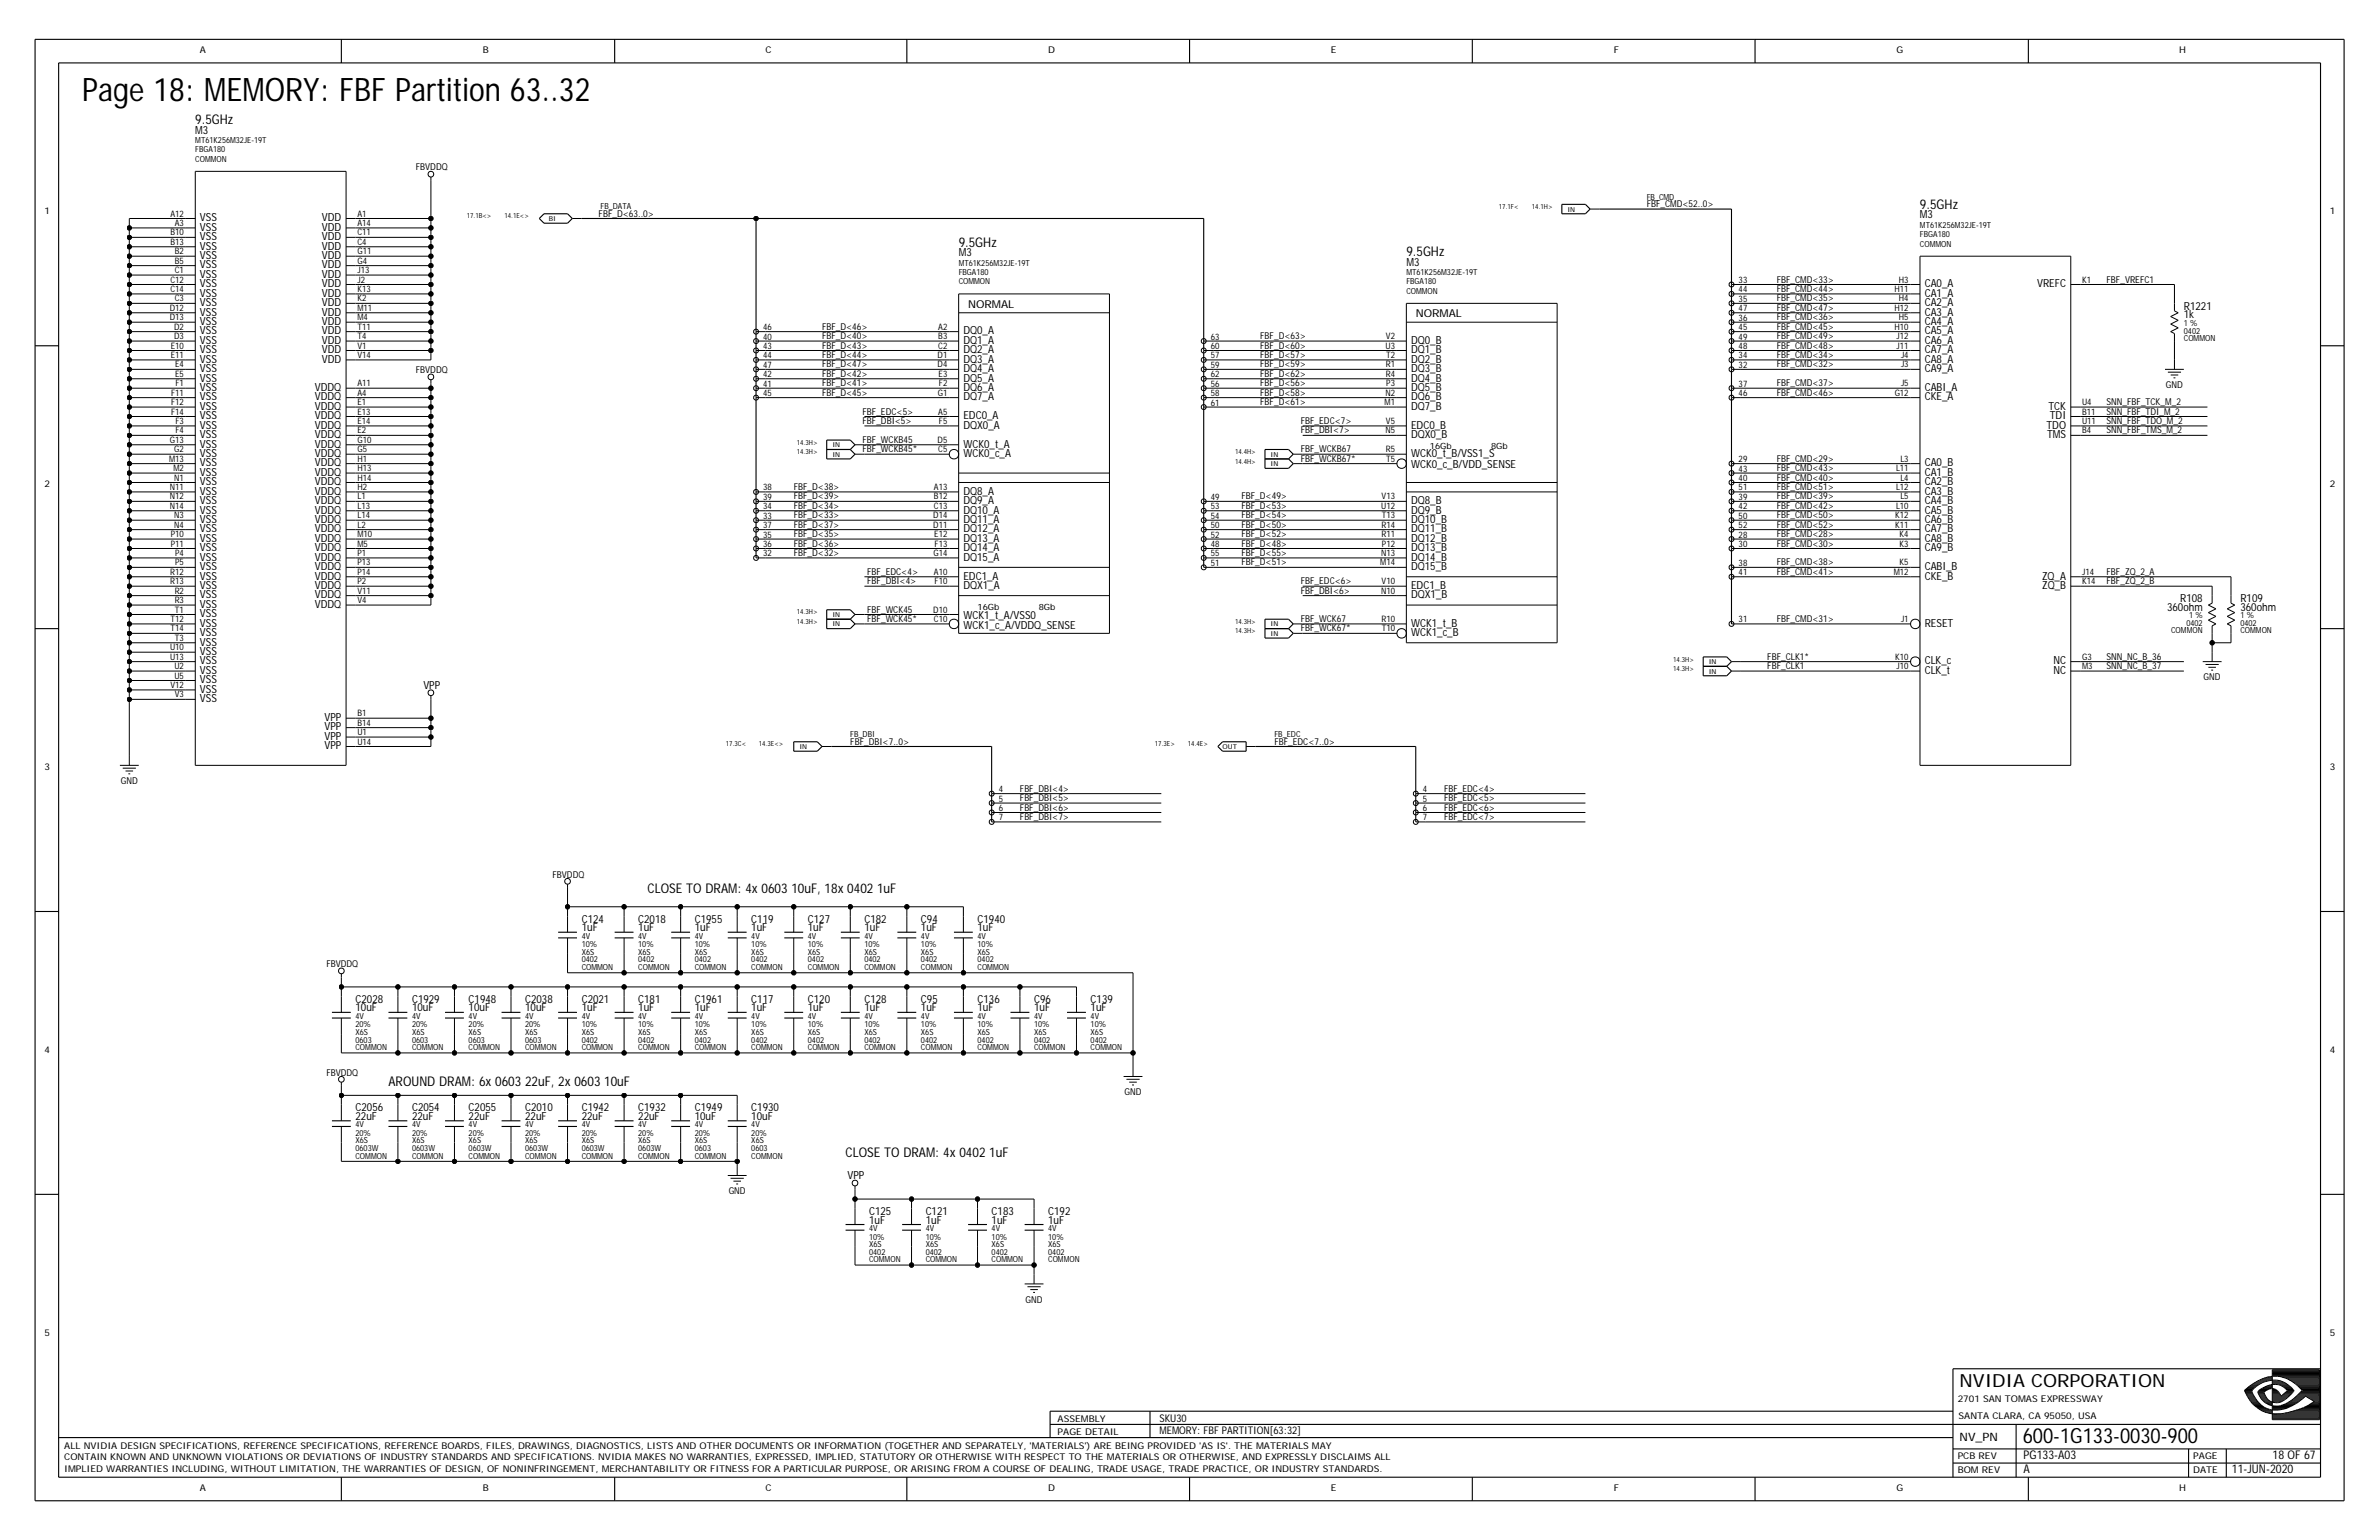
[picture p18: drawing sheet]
<svg xmlns="http://www.w3.org/2000/svg" width="432mm" height="279mm" viewBox="0 0 432 279" stroke-linecap="round" stroke-linejoin="round" font-family="sans-serif">
<defs><g id="words">
<text font-size="5.9" x="14.9" y="18.3">Page 18: MEMORY: FBF Partition 63..32</text>
<text font-size="3.8" x="367.1" y="261.8">600-1G133-0030-900</text>
<text font-size="3.3" x="355.7" y="251.6">NVIDIA CORPORATION</text>
<g font-size="2.4">
<text x="35.4" y="22.5">9.5GHz</text>
<text x="348.5" y="37.9">9.5GHz</text>
<text x="174" y="44.8">9.5GHz</text>
<text x="255.3" y="46.5">9.5GHz</text>
<text x="117.6" y="161.9">CLOSE TO DRAM: 4x 0603 10uF, 18x 0402 1uF</text>
<text x="70.5" y="197">AROUND DRAM: 6x 0603 22uF, 2x 0603 10uF</text>
<text x="153.5" y="209.8">CLOSE TO DRAM: 4x 0402 1uF</text>
</g>
<g font-size="2.2">
<text x="367.3" y="267.3">A</text>
<text x="367.3" y="264.8">PG133-A03</text>
<text x="405.1" y="267.3">11-JUN-2020</text>
<text x="412.5" y="264.8">18 OF 67</text>
</g>
<text font-size="2.1" x="355.7" y="261.5">NV_PN</text>
<g font-size="2">
<text x="35.4" y="24.2">M3</text>
<text x="36.3" y="41.9">VSS</text>
<text x="36.3" y="40.2">VSS</text>
<text x="58.4" y="41.9">VDD</text>
<text x="58.4" y="40.2">VDD</text>
<text x="348.5" y="39.6">M3</text>
<text x="36.3" y="47">VSS</text>
<text x="36.3" y="45.3">VSS</text>
<text x="36.3" y="43.6">VSS</text>
<text x="58.4" y="47">VDD</text>
<text x="58.4" y="45.3">VDD</text>
<text x="58.4" y="43.6">VDD</text>
<text x="174" y="46.5">M3</text>
<text x="36.3" y="50.4">VSS</text>
<text x="36.3" y="48.7">VSS</text>
<text x="36.3" y="53.8">VSS</text>
<text x="36.3" y="52.1">VSS</text>
<text x="58.4" y="53.8">VDD</text>
<text x="58.4" y="52.1">VDD</text>
<text x="58.4" y="50.4">VDD</text>
<text x="58.4" y="48.7">VDD</text>
<text x="255.3" y="48.2">M3</text>
<text x="349.3" y="53.8">CA1_A</text>
<text x="349.3" y="52.1">CA0_A</text>
<text x="369.8" y="52.1">VREFC</text>
<text x="36.3" y="59">VSS</text>
<text x="36.3" y="57.3">VSS</text>
<text x="36.3" y="55.5">VSS</text>
<text x="58.4" y="59">VDD</text>
<text x="58.4" y="57.3">VDD</text>
<text x="58.4" y="55.5">VDD</text>
<text x="175.7" y="55.9">NORMAL</text>
<text x="257" y="57.6">NORMAL</text>
<text x="349.3" y="59">CA4_A</text>
<text x="349.3" y="55.5">CA2_A</text>
<text x="349.3" y="57.3">CA3_A</text>
<text x="396.4" y="56.2">R1221</text>
<text x="396.4" y="57.8">1k</text>
<text x="36.3" y="64.1">VSS</text>
<text x="36.3" y="62.4">VSS</text>
<text x="36.3" y="60.7">VSS</text>
<text x="36.3" y="65.8">VSS</text>
<text x="58.4" y="65.8">VDD</text>
<text x="58.4" y="64.1">VDD</text>
<text x="58.4" y="62.4">VDD</text>
<text x="58.4" y="60.7">VDD</text>
<text x="174.9" y="62.4">DQ1_A</text>
<text x="174.9" y="65.8">DQ3_A</text>
<text x="174.9" y="60.7">DQ0_A</text>
<text x="174.9" y="64.1">DQ2_A</text>
<text x="256.1" y="62.4">DQ0_B</text>
<text x="256.1" y="65.8">DQ2_B</text>
<text x="256.1" y="64.1">DQ1_B</text>
<text x="349.3" y="65.8">CA8_A</text>
<text x="349.3" y="64.1">CA7_A</text>
<text x="349.3" y="62.4">CA6_A</text>
<text x="349.3" y="60.7">CA5_A</text>
<text x="36.3" y="70.9">VSS</text>
<text x="36.3" y="69.2">VSS</text>
<text x="36.3" y="67.5">VSS</text>
<text x="57.2" y="70.9">VDDQ</text>
<text x="174.9" y="69.2">DQ5_A</text>
<text x="174.9" y="70.9">DQ6_A</text>
<text x="174.9" y="67.5">DQ4_A</text>
<text x="256.1" y="70.9">DQ5_B</text>
<text x="256.1" y="69.2">DQ4_B</text>
<text x="256.1" y="67.5">DQ3_B</text>
<text x="349.3" y="70.9">CABI_A</text>
<text x="349.3" y="67.5">CA9_A</text>
<text x="36.3" y="77.8">VSS</text>
<text x="36.3" y="76.1">VSS</text>
<text x="36.3" y="74.4">VSS</text>
<text x="36.3" y="72.7">VSS</text>
<text x="57.2" y="77.8">VDDQ</text>
<text x="57.2" y="76.1">VDDQ</text>
<text x="57.2" y="74.4">VDDQ</text>
<text x="57.2" y="72.7">VDDQ</text>
<text x="174.9" y="72.7">DQ7_A</text>
<text x="174.9" y="77.8">DQX0_A</text>
<text x="174.9" y="76.1">EDC0_A</text>
<text x="256.1" y="72.7">DQ6_B</text>
<text x="256.1" y="74.4">DQ7_B</text>
<text x="256.1" y="77.8">EDC0_B</text>
<text x="349.3" y="72.7">CKE_A</text>
<text x="371.4" y="77.8">TDO</text>
<text x="371.8" y="74.4">TCK</text>
<text x="372" y="76.1">TDI</text>
<text x="36.3" y="82.9">VSS</text>
<text x="36.3" y="81.2">VSS</text>
<text x="36.3" y="79.5">VSS</text>
<text x="57.2" y="82.9">VDDQ</text>
<text x="57.2" y="81.2">VDDQ</text>
<text x="57.2" y="79.5">VDDQ</text>
<text x="174.9" y="82.9">WCK0_c_A</text>
<text x="174.9" y="81.2">WCK0_t_A</text>
<text x="256.1" y="79.5">DQX0_B</text>
<text x="256.1" y="82.9">WCK0_t_B/VSS1_S</text>
<text x="371.5" y="79.5">TMS</text>
<text x="36.3" y="89.8">VSS</text>
<text x="36.3" y="88.1">VSS</text>
<text x="36.3" y="86.3">VSS</text>
<text x="36.3" y="84.6">VSS</text>
<text x="57.2" y="89.8">VDDQ</text>
<text x="57.2" y="88.1">VDDQ</text>
<text x="57.2" y="86.3">VDDQ</text>
<text x="57.2" y="84.6">VDDQ</text>
<text x="174.9" y="89.8">DQ8_A</text>
<text x="256.1" y="85">WCK0_c_B/VDD_SENSE</text>
<text x="349.3" y="84.6">CA0_B</text>
<text x="349.3" y="86.3">CA1_B</text>
<text x="349.3" y="88.1">CA2_B</text>
<text x="349.3" y="89.8">CA3_B</text>
<text x="36.3" y="94.9">VSS</text>
<text x="36.3" y="91.5">VSS</text>
<text x="36.3" y="93.2">VSS</text>
<text x="57.2" y="93.2">VDDQ</text>
<text x="57.2" y="91.5">VDDQ</text>
<text x="57.2" y="94.9">VDDQ</text>
<text x="174.9" y="91.5">DQ9_A</text>
<text x="174.9" y="94.9">DQ11_A</text>
<text x="174.9" y="93.2">DQ10_A</text>
<text x="256.1" y="94.9">DQ10_B</text>
<text x="256.1" y="93.2">DQ9_B</text>
<text x="256.1" y="91.5">DQ8_B</text>
<text x="349.3" y="91.5">CA4_B</text>
<text x="349.3" y="93.2">CA5_B</text>
<text x="349.3" y="94.9">CA6_B</text>
<text x="36.3" y="101.7">VSS</text>
<text x="36.3" y="100">VSS</text>
<text x="36.3" y="98.3">VSS</text>
<text x="36.3" y="96.6">VSS</text>
<text x="57.2" y="101.7">VDDQ</text>
<text x="57.2" y="96.6">VDDQ</text>
<text x="57.2" y="100">VDDQ</text>
<text x="57.2" y="98.3">VDDQ</text>
<text x="174.9" y="100">DQ14_A</text>
<text x="174.9" y="101.7">DQ15_A</text>
<text x="174.9" y="98.3">DQ13_A</text>
<text x="174.9" y="96.6">DQ12_A</text>
<text x="256.1" y="98.3">DQ12_B</text>
<text x="256.1" y="100">DQ13_B</text>
<text x="256.1" y="96.6">DQ11_B</text>
<text x="256.1" y="101.7">DQ14_B</text>
<text x="349.3" y="100">CA9_B</text>
<text x="349.3" y="98.3">CA8_B</text>
<text x="349.3" y="96.6">CA7_B</text>
<text x="36.3" y="106.9">VSS</text>
<text x="36.3" y="105.2">VSS</text>
<text x="36.3" y="103.4">VSS</text>
<text x="57.2" y="106.9">VDDQ</text>
<text x="57.2" y="105.2">VDDQ</text>
<text x="57.2" y="103.4">VDDQ</text>
<text x="174.9" y="105.2">EDC1_A</text>
<text x="174.9" y="106.9">DQX1_A</text>
<text x="256.1" y="103.4">DQ15_B</text>
<text x="256.1" y="106.9">EDC1_B</text>
<text x="349.3" y="103.4">CABI_B</text>
<text x="349.3" y="105.2">CKE_B</text>
<text x="370.6" y="105.2">ZQ_A</text>
<text x="370.7" y="106.9">ZQ_B</text>
<text x="36.3" y="113.7">VSS</text>
<text x="36.3" y="112">VSS</text>
<text x="36.3" y="110.3">VSS</text>
<text x="36.3" y="108.6">VSS</text>
<text x="57.2" y="110.3">VDDQ</text>
<text x="57.2" y="108.6">VDDQ</text>
<text x="174.9" y="112.3">WCK1_t_A/VSS0</text>
<text x="256.1" y="113.7">WCK1_t_B</text>
<text x="256.1" y="108.6">DQX1_B</text>
<text x="349.3" y="113.7">RESET</text>
<text x="393.3" y="110.8">360ohm</text>
<text x="395.7" y="109.3">R108</text>
<text x="406.6" y="109.3">R109</text>
<text x="406.6" y="110.8">360ohm</text>
<text x="36.3" y="118.8">VSS</text>
<text x="36.3" y="117.1">VSS</text>
<text x="36.3" y="115.4">VSS</text>
<text x="174.9" y="114.1">WCK1_c_A/VDDQ_SENSE</text>
<text x="256.1" y="115.4">WCK1_c_B</text>
<text x="36.3" y="125.7">VSS</text>
<text x="36.3" y="124">VSS</text>
<text x="36.3" y="122.3">VSS</text>
<text x="36.3" y="120.6">VSS</text>
<text x="76.8" y="125">VPP</text>
<text x="349.3" y="120.6">CLK_c</text>
<text x="349.3" y="122.3">CLK_t</text>
<text x="372.7" y="122.3">NC</text>
<text x="372.7" y="120.6">NC</text>
<text x="36.3" y="127.4">VSS</text>
<text x="58.9" y="130.8">VPP</text>
<text x="58.9" y="135.9">VPP</text>
<text x="58.9" y="134.2">VPP</text>
<text x="58.9" y="132.5">VPP</text>
<text x="105.6" y="167.4">C124</text>
<text x="115.8" y="167.4">C2018</text>
<text x="126.1" y="167.4">C1955</text>
<text x="136.4" y="167.4">C119</text>
<text x="146.6" y="167.4">C127</text>
<text x="156.9" y="167.4">C182</text>
<text x="167.2" y="167.4">C94</text>
<text x="177.4" y="167.4">C1940</text>
<text x="105.6" y="169">1uF</text>
<text x="115.8" y="169">1uF</text>
<text x="126.1" y="169">1uF</text>
<text x="136.4" y="169">1uF</text>
<text x="146.6" y="169">1uF</text>
<text x="156.9" y="169">1uF</text>
<text x="167.2" y="169">1uF</text>
<text x="177.4" y="169">1uF</text>
<text x="64.5" y="182">C2028</text>
<text x="64.5" y="183.5">10uF</text>
<text x="74.8" y="182">C1929</text>
<text x="74.8" y="183.5">10uF</text>
<text x="85.1" y="182">C1948</text>
<text x="85.1" y="183.5">10uF</text>
<text x="95.3" y="182">C2038</text>
<text x="95.3" y="183.5">10uF</text>
<text x="105.6" y="182">C2021</text>
<text x="105.6" y="183.5">1uF</text>
<text x="115.8" y="182">C181</text>
<text x="115.8" y="183.5">1uF</text>
<text x="126.1" y="182">C1961</text>
<text x="126.1" y="183.5">1uF</text>
<text x="136.4" y="182">C117</text>
<text x="136.4" y="183.5">1uF</text>
<text x="146.6" y="182">C120</text>
<text x="146.6" y="183.5">1uF</text>
<text x="156.9" y="182">C128</text>
<text x="156.9" y="183.5">1uF</text>
<text x="167.2" y="182">C95</text>
<text x="167.2" y="183.5">1uF</text>
<text x="177.4" y="182">C136</text>
<text x="177.4" y="183.5">1uF</text>
<text x="187.7" y="182">C96</text>
<text x="187.7" y="183.5">1uF</text>
<text x="198" y="182">C139</text>
<text x="198" y="183.5">1uF</text>
<text x="64.5" y="201.6">C2056</text>
<text x="64.5" y="203.2">22uF</text>
<text x="74.8" y="201.6">C2054</text>
<text x="74.8" y="203.2">22uF</text>
<text x="85.1" y="201.6">C2055</text>
<text x="85.1" y="203.2">22uF</text>
<text x="95.3" y="201.6">C2010</text>
<text x="95.3" y="203.2">22uF</text>
<text x="105.6" y="201.6">C1942</text>
<text x="105.6" y="203.2">22uF</text>
<text x="115.8" y="201.6">C1932</text>
<text x="115.8" y="203.2">22uF</text>
<text x="126.1" y="201.6">C1949</text>
<text x="126.1" y="203.2">10uF</text>
<text x="136.4" y="201.6">C1930</text>
<text x="136.4" y="203.2">10uF</text>
<text x="153.8" y="214">VPP</text>
<text x="157.8" y="220.5">C125</text>
<text x="157.8" y="222">1uF</text>
<text x="168" y="220.5">C121</text>
<text x="168" y="222">1uF</text>
<text x="180" y="220.5">C183</text>
<text x="180" y="222">1uF</text>
<text x="190.3" y="220.5">C192</text>
<text x="190.3" y="222">1uF</text>
</g>
<g font-size="1.9">
<text x="210.4" y="257.9">SKU30</text>
<text x="210.4" y="260.1">MEMORY: FBF PARTITION[63:32]</text>
</g>
<g font-size="1.7">
<text x="36.3" y="9.7">A</text>
<text x="87.6" y="9.7">B</text>
<text x="138.9" y="9.7">C</text>
<text x="190.3" y="9.7">D</text>
<text x="241.6" y="9.7">E</text>
<text x="292.9" y="9.7">F</text>
<text x="344.2" y="9.7">G</text>
<text x="395.5" y="9.7">H</text>
<text x="75.5" y="30.9">FBVDDQ</text>
<text x="8.1" y="38.8">1</text>
<text x="108.7" y="39.3">FBF_D&lt;63..0&gt;</text>
<text x="298.9" y="37.6">FBF_CMD&lt;52..0&gt;</text>
<text x="422.9" y="38.8">1</text>
<text x="322.5" y="53">FBF_CMD&lt;44&gt;</text>
<text x="322.5" y="51.3">FBF_CMD&lt;33&gt;</text>
<text x="382.4" y="51.3">FBF_VREFC1</text>
<text x="149.2" y="59.8">FBF_D&lt;46&gt;</text>
<text x="322.5" y="59.8">FBF_CMD&lt;45&gt;</text>
<text x="322.5" y="58.1">FBF_CMD&lt;36&gt;</text>
<text x="322.5" y="54.7">FBF_CMD&lt;35&gt;</text>
<text x="322.5" y="56.4">FBF_CMD&lt;47&gt;</text>
<text x="149.2" y="61.5">FBF_D&lt;40&gt;</text>
<text x="149.2" y="65">FBF_D&lt;44&gt;</text>
<text x="149.2" y="63.2">FBF_D&lt;43&gt;</text>
<text x="228.7" y="61.5">FBF_D&lt;63&gt;</text>
<text x="228.7" y="65">FBF_D&lt;57&gt;</text>
<text x="228.7" y="63.2">FBF_D&lt;60&gt;</text>
<text x="322.5" y="65">FBF_CMD&lt;34&gt;</text>
<text x="322.5" y="63.2">FBF_CMD&lt;48&gt;</text>
<text x="322.5" y="61.5">FBF_CMD&lt;49&gt;</text>
<text x="75.5" y="67.7">FBVDDQ</text>
<text x="149.2" y="71.8">FBF_D&lt;45&gt;</text>
<text x="149.2" y="68.4">FBF_D&lt;42&gt;</text>
<text x="149.2" y="70.1">FBF_D&lt;41&gt;</text>
<text x="149.2" y="66.7">FBF_D&lt;47&gt;</text>
<text x="228.7" y="71.8">FBF_D&lt;58&gt;</text>
<text x="228.7" y="70.1">FBF_D&lt;56&gt;</text>
<text x="228.7" y="68.4">FBF_D&lt;62&gt;</text>
<text x="228.7" y="66.7">FBF_D&lt;59&gt;</text>
<text x="322.5" y="70.1">FBF_CMD&lt;37&gt;</text>
<text x="322.5" y="66.7">FBF_CMD&lt;32&gt;</text>
<text x="322.5" y="71.8">FBF_CMD&lt;46&gt;</text>
<text x="393.1" y="70.4">GND</text>
<text x="156.6" y="76.9">FBF_DBI&lt;5&gt;</text>
<text x="156.6" y="75.2">FBF_EDC&lt;5&gt;</text>
<text x="228.7" y="73.5">FBF_D&lt;61&gt;</text>
<text x="236.1" y="76.9">FBF_EDC&lt;7&gt;</text>
<text x="382.4" y="73.5">SNN_FBF_TCK_M_2</text>
<text x="382.4" y="75.2">SNN_FBF_TDI_M_2</text>
<text x="382.4" y="76.9">SNN_FBF_TDO_M_2</text>
<text x="156.6" y="82.1">FBF_WCKB45*</text>
<text x="156.6" y="80.4">FBF_WCKB45</text>
<text x="236.1" y="78.6">FBF_DBI&lt;7&gt;</text>
<text x="236.1" y="82.1">FBF_WCKB67</text>
<text x="236.1" y="83.8">FBF_WCKB67*</text>
<text x="322.5" y="83.8">FBF_CMD&lt;29&gt;</text>
<text x="382.4" y="78.6">SNN_FBF_TMS_M_2</text>
<text x="8.1" y="88.4">2</text>
<text x="144.1" y="88.9">FBF_D&lt;38&gt;</text>
<text x="322.5" y="85.5">FBF_CMD&lt;43&gt;</text>
<text x="322.5" y="87.2">FBF_CMD&lt;40&gt;</text>
<text x="322.5" y="88.9">FBF_CMD&lt;51&gt;</text>
<text x="422.9" y="88.4">2</text>
<text x="144.1" y="90.6">FBF_D&lt;39&gt;</text>
<text x="144.1" y="95.7">FBF_D&lt;37&gt;</text>
<text x="144.1" y="94">FBF_D&lt;33&gt;</text>
<text x="144.1" y="92.3">FBF_D&lt;34&gt;</text>
<text x="225.3" y="95.7">FBF_D&lt;50&gt;</text>
<text x="225.3" y="94">FBF_D&lt;54&gt;</text>
<text x="225.3" y="92.3">FBF_D&lt;53&gt;</text>
<text x="225.3" y="90.6">FBF_D&lt;49&gt;</text>
<text x="322.5" y="90.6">FBF_CMD&lt;39&gt;</text>
<text x="322.5" y="92.3">FBF_CMD&lt;42&gt;</text>
<text x="322.5" y="94">FBF_CMD&lt;50&gt;</text>
<text x="322.5" y="95.7">FBF_CMD&lt;52&gt;</text>
<text x="144.1" y="99.2">FBF_D&lt;36&gt;</text>
<text x="144.1" y="100.9">FBF_D&lt;32&gt;</text>
<text x="144.1" y="97.5">FBF_D&lt;35&gt;</text>
<text x="225.3" y="97.5">FBF_D&lt;52&gt;</text>
<text x="225.3" y="99.2">FBF_D&lt;48&gt;</text>
<text x="225.3" y="100.9">FBF_D&lt;55&gt;</text>
<text x="322.5" y="99.2">FBF_CMD&lt;30&gt;</text>
<text x="322.5" y="97.5">FBF_CMD&lt;28&gt;</text>
<text x="157.4" y="104.3">FBF_EDC&lt;4&gt;</text>
<text x="157.4" y="106">FBF_DBI&lt;4&gt;</text>
<text x="225.3" y="102.6">FBF_D&lt;51&gt;</text>
<text x="236.1" y="106">FBF_EDC&lt;6&gt;</text>
<text x="236.1" y="107.7">FBF_DBI&lt;6&gt;</text>
<text x="322.5" y="102.6">FBF_CMD&lt;38&gt;</text>
<text x="322.5" y="104.3">FBF_CMD&lt;41&gt;</text>
<text x="382.4" y="104.3">FBF_ZQ_2_A</text>
<text x="382.4" y="106">FBF_ZQ_2_B</text>
<text x="157.4" y="111.1">FBF_WCK45</text>
<text x="157.4" y="112.9">FBF_WCK45*</text>
<text x="236.1" y="112.9">FBF_WCK67</text>
<text x="322.5" y="112.9">FBF_CMD&lt;31&gt;</text>
<text x="236.1" y="114.6">FBF_WCK67*</text>
<text x="320.8" y="119.7">FBF_CLK1*</text>
<text x="382.4" y="119.7">SNN_NC_B_36</text>
<text x="320.8" y="121.4">FBF_CLK1</text>
<text x="382.4" y="121.4">SNN_NC_B_37</text>
<text x="400" y="123.5">GND</text>
<text x="154.3" y="135.1">FBF_DBI&lt;7..0&gt;</text>
<text x="231.3" y="135.1">FBF_EDC&lt;7..0&gt;</text>
<text x="8.1" y="139.7">3</text>
<text x="21.9" y="142.3">GND</text>
<text x="185.1" y="143.6">FBF_DBI&lt;4&gt;</text>
<text x="262.1" y="143.6">FBF_EDC&lt;4&gt;</text>
<text x="422.9" y="139.7">3</text>
<text x="185.1" y="147.1">FBF_DBI&lt;6&gt;</text>
<text x="185.1" y="148.8">FBF_DBI&lt;7&gt;</text>
<text x="185.1" y="145.4">FBF_DBI&lt;5&gt;</text>
<text x="262.1" y="148.8">FBF_EDC&lt;7&gt;</text>
<text x="262.1" y="147.1">FBF_EDC&lt;6&gt;</text>
<text x="262.1" y="145.4">FBF_EDC&lt;5&gt;</text>
<text x="100.3" y="159.2">FBVDDQ</text>
<text x="59.2" y="175.5">FBVDDQ</text>
<text x="8.1" y="191">4</text>
<text x="422.9" y="191">4</text>
<text x="59.2" y="195.1">FBVDDQ</text>
<text x="204.1" y="198.7">GND</text>
<text x="132.3" y="216.7">GND</text>
<text x="186.1" y="236.4">GND</text>
<text x="8.1" y="242.3">5</text>
<text x="422.9" y="242.3">5</text>
<text x="192" y="257.9">ASSEMBLY</text>
<text x="355.3" y="254.3">2701 SAN TOMAS EXPRESSWAY</text>
<text x="355.5" y="257.4">SANTA CLARA, CA 95050, USA</text>
<text x="11.7" y="262.9">ALL NVIDIA DESIGN SPECIFICATIONS, REFERENCE SPECIFICATIONS, REFERENCE BOARDS, FILES, DRAWINGS, DIAGNOSTICS, LISTS AND OTHER DOCUMENTS OR INFORMATION (TOGETHER AND SEPARATELY, 'MATERIALS') ARE BEING PROVIDED 'AS IS'. THE MATERIALS MAY</text>
<text x="192" y="260.3">PAGE DETAIL</text>
<text x="11.7" y="264.9">CONTAIN KNOWN AND UNKNOWN VIOLATIONS OR DEVIATIONS OF INDUSTRY STANDARDS AND SPECIFICATIONS. NVIDIA MAKES NO WARRANTIES, EXPRESSED, IMPLIED, STATUTORY OR OTHERWISE WITH RESPECT TO THE MATERIALS OR OTHERWISE, AND EXPRESSLY DISCLAIMS ALL</text>
<text x="11.7" y="267.2">IMPLIED WARRANTIES INCLUDING, WITHOUT LIMITATION, THE WARRANTIES OF DESIGN, OF NONINFRINGEMENT, MERCHANTABILITY OR FITNESS FOR A PARTICULAR PURPOSE, OR ARISING FROM A COURSE OF DEALING, TRADE USAGE, TRADE PRACTICE, OR INDUSTRY STANDARDS.</text>
<text x="355.3" y="267.3">BOM REV</text>
<text x="355.3" y="264.8">PCB REV</text>
<text x="398.1" y="264.8">PAGE</text>
<text x="398.1" y="267.3">DATE</text>
<text x="36.3" y="270.6">A</text>
<text x="87.6" y="270.6">B</text>
<text x="138.9" y="270.6">C</text>
<text x="190.3" y="270.6">D</text>
<text x="241.6" y="270.6">E</text>
<text x="292.9" y="270.6">F</text>
<text x="344.2" y="270.6">G</text>
<text x="395.5" y="270.6">H</text>
</g>
<g font-size="1.6">
<text x="30.9" y="39.3">A12</text>
<text x="31.7" y="41">A3</text>
<text x="64.9" y="41">A14</text>
<text x="64.9" y="39.3">A1</text>
<text x="31" y="44.4">B13</text>
<text x="31" y="42.7">B10</text>
<text x="31.8" y="47.9">B5</text>
<text x="31.8" y="46.1">B2</text>
<text x="64.9" y="47.9">G4</text>
<text x="64.9" y="46.1">G11</text>
<text x="64.9" y="44.4">C4</text>
<text x="64.9" y="42.7">C11</text>
<text x="30.9" y="53">C14</text>
<text x="30.9" y="51.3">C12</text>
<text x="31.7" y="49.6">C1</text>
<text x="64.9" y="53">K13</text>
<text x="64.9" y="51.3">J2</text>
<text x="64.9" y="49.6">J13</text>
<text x="315.6" y="53.1">44</text>
<text x="315.6" y="51.3">33</text>
<text x="343.9" y="53">H11</text>
<text x="344.7" y="51.3">H3</text>
<text x="377.9" y="51.3">K1</text>
<text x="30.8" y="58.1">D13</text>
<text x="30.8" y="56.4">D12</text>
<text x="31.6" y="59.8">D2</text>
<text x="31.7" y="54.7">C3</text>
<text x="64.9" y="59.8">T11</text>
<text x="64.9" y="58.1">M4</text>
<text x="64.9" y="56.4">M11</text>
<text x="64.9" y="54.7">K2</text>
<text x="138.5" y="59.9">46</text>
<text x="170.3" y="59.8">A2</text>
<text x="315.6" y="59.9">45</text>
<text x="315.6" y="58.2">36</text>
<text x="315.6" y="56.5">47</text>
<text x="315.6" y="54.8">35</text>
<text x="343.9" y="59.8">H10</text>
<text x="343.9" y="56.4">H12</text>
<text x="344.7" y="58.1">H5</text>
<text x="344.7" y="54.7">H4</text>
<text x="31" y="65">E11</text>
<text x="31" y="63.2">E10</text>
<text x="31.6" y="61.5">D3</text>
<text x="64.9" y="65">V14</text>
<text x="64.9" y="63.2">V1</text>
<text x="64.9" y="61.5">T4</text>
<text x="138.5" y="61.6">40</text>
<text x="138.5" y="63.3">43</text>
<text x="138.5" y="65">44</text>
<text x="170.2" y="65">D1</text>
<text x="170.3" y="63.2">C2</text>
<text x="170.3" y="61.5">B3</text>
<text x="219.8" y="63.3">60</text>
<text x="219.8" y="61.6">63</text>
<text x="219.8" y="65">57</text>
<text x="251.5" y="63.2">U3</text>
<text x="251.6" y="61.5">V2</text>
<text x="251.6" y="65">T2</text>
<text x="315.6" y="63.3">48</text>
<text x="315.6" y="65">34</text>
<text x="315.6" y="61.6">49</text>
<text x="344.3" y="63.2">J11</text>
<text x="344.3" y="61.5">J12</text>
<text x="345" y="65">J4</text>
<text x="31.1" y="71.8">F11</text>
<text x="31.8" y="68.4">E5</text>
<text x="31.8" y="66.7">E4</text>
<text x="31.8" y="70.1">F1</text>
<text x="64.9" y="71.8">A4</text>
<text x="64.9" y="70.1">A11</text>
<text x="138.5" y="68.4">42</text>
<text x="138.5" y="66.7">47</text>
<text x="138.5" y="70.2">41</text>
<text x="138.5" y="71.9">45</text>
<text x="170.2" y="66.7">D4</text>
<text x="170.2" y="71.8">G1</text>
<text x="170.4" y="68.4">E3</text>
<text x="170.4" y="70.1">F2</text>
<text x="219.8" y="70.2">56</text>
<text x="219.8" y="71.9">58</text>
<text x="219.8" y="68.4">62</text>
<text x="219.8" y="66.7">59</text>
<text x="251.5" y="71.8">N2</text>
<text x="251.5" y="68.4">R4</text>
<text x="251.5" y="66.7">R1</text>
<text x="251.6" y="70.1">P3</text>
<text x="315.6" y="71.9">46</text>
<text x="315.6" y="66.7">32</text>
<text x="315.6" y="70.2">37</text>
<text x="343.9" y="71.8">G12</text>
<text x="345" y="70.1">J5</text>
<text x="345" y="66.7">J3</text>
<text x="31.1" y="75.2">F14</text>
<text x="31.1" y="73.5">F12</text>
<text x="31.8" y="76.9">F3</text>
<text x="64.9" y="76.9">E14</text>
<text x="64.9" y="75.2">E13</text>
<text x="64.9" y="73.5">E1</text>
<text x="170.3" y="75.2">A5</text>
<text x="170.4" y="76.9">F5</text>
<text x="219.8" y="73.6">61</text>
<text x="251.3" y="73.5">M1</text>
<text x="251.6" y="76.9">V5</text>
<text x="377.9" y="76.9">U11</text>
<text x="377.9" y="75.2">B11</text>
<text x="377.9" y="73.5">U4</text>
<text x="30.7" y="83.8">M13</text>
<text x="30.8" y="80.4">G13</text>
<text x="31.6" y="82.1">G2</text>
<text x="31.8" y="78.6">F4</text>
<text x="64.9" y="83.8">H1</text>
<text x="64.9" y="82.1">G5</text>
<text x="64.9" y="80.4">G10</text>
<text x="64.9" y="78.6">E2</text>
<text x="170.2" y="80.4">D5</text>
<text x="170.3" y="82.1">C5</text>
<text x="251.5" y="78.6">N5</text>
<text x="251.5" y="82.1">R5</text>
<text x="251.6" y="83.8">T5</text>
<text x="259.5" y="81.6">16Gb</text>
<text x="270.7" y="81.6">8Gb</text>
<text x="315.6" y="83.8">29</text>
<text x="344.9" y="83.8">L3</text>
<text x="377.9" y="78.6">B4</text>
<text x="30.8" y="88.9">N11</text>
<text x="31.5" y="85.5">M2</text>
<text x="31.6" y="87.2">N1</text>
<text x="64.9" y="88.9">H2</text>
<text x="64.9" y="87.2">H14</text>
<text x="64.9" y="85.5">H13</text>
<text x="138.5" y="89">38</text>
<text x="169.5" y="88.9">A13</text>
<text x="315.6" y="89">51</text>
<text x="315.6" y="87.3">40</text>
<text x="315.6" y="85.6">43</text>
<text x="344.1" y="88.9">L12</text>
<text x="344.1" y="85.5">L11</text>
<text x="344.9" y="87.2">L4</text>
<text x="30.8" y="92.3">N14</text>
<text x="30.8" y="90.6">N12</text>
<text x="31.6" y="95.7">N4</text>
<text x="31.6" y="94">N3</text>
<text x="64.9" y="95.7">L2</text>
<text x="64.9" y="94">L14</text>
<text x="64.9" y="92.3">L13</text>
<text x="64.9" y="90.6">L1</text>
<text x="138.5" y="92.4">34</text>
<text x="138.5" y="94.1">33</text>
<text x="138.5" y="90.7">39</text>
<text x="138.5" y="95.8">37</text>
<text x="169.4" y="95.7">D11</text>
<text x="169.4" y="94">D14</text>
<text x="169.5" y="92.3">C13</text>
<text x="169.5" y="90.6">B12</text>
<text x="219.8" y="90.7">49</text>
<text x="219.8" y="95.8">50</text>
<text x="219.8" y="94.1">54</text>
<text x="219.8" y="92.4">53</text>
<text x="250.7" y="92.3">U12</text>
<text x="250.7" y="95.7">R14</text>
<text x="250.8" y="90.6">V13</text>
<text x="250.8" y="94">T13</text>
<text x="315.6" y="95.8">52</text>
<text x="315.6" y="94.1">50</text>
<text x="315.6" y="92.4">42</text>
<text x="315.6" y="90.7">39</text>
<text x="344" y="95.7">K11</text>
<text x="344" y="94">K12</text>
<text x="344.1" y="92.3">L10</text>
<text x="344.9" y="90.6">L5</text>
<text x="31" y="99.2">P11</text>
<text x="31" y="97.5">P10</text>
<text x="31.8" y="100.9">P4</text>
<text x="64.9" y="100.9">P1</text>
<text x="64.9" y="99.2">M5</text>
<text x="64.9" y="97.5">M10</text>
<text x="138.5" y="97.5">35</text>
<text x="138.5" y="99.2">36</text>
<text x="138.5" y="100.9">32</text>
<text x="169.4" y="100.9">G14</text>
<text x="169.6" y="97.5">E12</text>
<text x="169.6" y="99.2">F13</text>
<text x="219.8" y="97.5">52</text>
<text x="219.8" y="100.9">55</text>
<text x="219.8" y="99.2">48</text>
<text x="250.7" y="100.9">N13</text>
<text x="250.7" y="97.5">R11</text>
<text x="250.8" y="99.2">P12</text>
<text x="315.6" y="97.5">28</text>
<text x="315.6" y="99.2">30</text>
<text x="344.8" y="99.2">K3</text>
<text x="344.8" y="97.5">K4</text>
<text x="30.9" y="106">R13</text>
<text x="30.9" y="104.3">R12</text>
<text x="31.7" y="107.7">R2</text>
<text x="31.8" y="102.6">P5</text>
<text x="64.9" y="107.7">V11</text>
<text x="64.9" y="106">P2</text>
<text x="64.9" y="104.3">P14</text>
<text x="64.9" y="102.6">P13</text>
<text x="169.5" y="104.3">A10</text>
<text x="169.6" y="106">F10</text>
<text x="219.8" y="102.7">51</text>
<text x="250.5" y="102.6">M14</text>
<text x="250.7" y="107.7">N10</text>
<text x="250.8" y="106">V10</text>
<text x="315.6" y="102.7">38</text>
<text x="315.6" y="104.4">41</text>
<text x="343.7" y="104.3">M12</text>
<text x="344.8" y="102.6">K5</text>
<text x="377.9" y="106">K14</text>
<text x="377.9" y="104.3">J14</text>
<text x="31" y="112.9">T12</text>
<text x="31.7" y="109.4">R3</text>
<text x="31.8" y="111.1">T1</text>
<text x="64.9" y="109.4">V4</text>
<text x="169.4" y="111.1">D10</text>
<text x="169.5" y="112.9">C10</text>
<text x="177.4" y="110.6">16Gb</text>
<text x="188.5" y="110.6">8Gb</text>
<text x="250.7" y="112.9">R10</text>
<text x="315.6" y="112.9">31</text>
<text x="345" y="112.9">J1</text>
<text x="30.9" y="119.7">U13</text>
<text x="30.9" y="118">U10</text>
<text x="31" y="114.6">T14</text>
<text x="31.8" y="116.3">T3</text>
<text x="250.8" y="114.6">T10</text>
<text x="344" y="119.7">K10</text>
<text x="377.9" y="119.7">G3</text>
<text x="31" y="124.8">V12</text>
<text x="31.7" y="123.1">U5</text>
<text x="31.7" y="121.4">U2</text>
<text x="344.3" y="121.4">J10</text>
<text x="377.9" y="121.4">M3</text>
<text x="31.7" y="126.5">V3</text>
<text x="64.9" y="131.7">B14</text>
<text x="64.9" y="130">B1</text>
<text x="64.9" y="135.1">U14</text>
<text x="64.9" y="133.4">U1</text>
<text x="181.3" y="143.7">4</text>
<text x="258.3" y="143.7">4</text>
<text x="181.3" y="148.8">7</text>
<text x="181.3" y="147.1">6</text>
<text x="181.3" y="145.4">5</text>
<text x="258.3" y="148.8">7</text>
<text x="258.3" y="147.1">6</text>
<text x="258.3" y="145.4">5</text>
</g>
<g font-size="1.5">
<text x="35.4" y="26">MT61K256M32JE-19T</text>
<text x="35.4" y="27.7">FBGA180</text>
<text x="35.4" y="29.4">COMMON</text>
<text x="109" y="37.9">FB_DATA</text>
<text x="298.9" y="36.2">FB_CMD</text>
<text x="348.5" y="41.4">MT61K256M32JE-19T</text>
<text x="348.5" y="44.8">COMMON</text>
<text x="348.5" y="43.1">FBGA180</text>
<text x="174" y="48.2">MT61K256M32JE-19T</text>
<text x="174" y="49.9">FBGA180</text>
<text x="174" y="51.6">COMMON</text>
<text x="255.3" y="49.9">MT61K256M32JE-19T</text>
<text x="255.3" y="53.3">COMMON</text>
<text x="255.3" y="51.6">FBGA180</text>
<text x="396.4" y="59.1">1 %</text>
<text x="396.4" y="61.9">COMMON</text>
<text x="396.4" y="60.5">0402</text>
<text x="396.8" y="113.5">0402</text>
<text x="397.3" y="112.2">1 %</text>
<text x="406.6" y="112.2">1 %</text>
<text x="406.6" y="113.5">0402</text>
<text x="394.1" y="114.9">COMMON</text>
<text x="406.6" y="114.9">COMMON</text>
<text x="154.3" y="133.7">FB_DBI</text>
<text x="231.3" y="133.7">FB_EDC</text>
<text x="105.6" y="171.9">10%</text>
<text x="105.6" y="173.2">X6S</text>
<text x="105.6" y="170.3">4V</text>
<text x="115.8" y="170.3">4V</text>
<text x="115.8" y="171.9">10%</text>
<text x="115.8" y="173.2">X6S</text>
<text x="126.1" y="171.9">10%</text>
<text x="126.1" y="173.2">X6S</text>
<text x="126.1" y="170.3">4V</text>
<text x="136.4" y="171.9">10%</text>
<text x="136.4" y="173.2">X6S</text>
<text x="136.4" y="170.3">4V</text>
<text x="146.6" y="170.3">4V</text>
<text x="146.6" y="173.2">X6S</text>
<text x="146.6" y="171.9">10%</text>
<text x="156.9" y="170.3">4V</text>
<text x="156.9" y="171.9">10%</text>
<text x="156.9" y="173.2">X6S</text>
<text x="167.2" y="171.9">10%</text>
<text x="167.2" y="173.2">X6S</text>
<text x="167.2" y="170.3">4V</text>
<text x="177.4" y="173.2">X6S</text>
<text x="177.4" y="171.9">10%</text>
<text x="177.4" y="170.3">4V</text>
<text x="105.6" y="174.6">0402</text>
<text x="105.6" y="176">COMMON</text>
<text x="115.8" y="176">COMMON</text>
<text x="115.8" y="174.6">0402</text>
<text x="126.1" y="176">COMMON</text>
<text x="126.1" y="174.6">0402</text>
<text x="136.4" y="174.6">0402</text>
<text x="136.4" y="176">COMMON</text>
<text x="146.6" y="176">COMMON</text>
<text x="146.6" y="174.6">0402</text>
<text x="156.9" y="174.6">0402</text>
<text x="156.9" y="176">COMMON</text>
<text x="167.2" y="176">COMMON</text>
<text x="167.2" y="174.6">0402</text>
<text x="177.4" y="174.6">0402</text>
<text x="177.4" y="176">COMMON</text>
<text x="64.5" y="184.9">4V</text>
<text x="74.8" y="184.9">4V</text>
<text x="85.1" y="184.9">4V</text>
<text x="95.3" y="184.9">4V</text>
<text x="105.6" y="184.9">4V</text>
<text x="115.8" y="184.9">4V</text>
<text x="126.1" y="184.9">4V</text>
<text x="136.4" y="184.9">4V</text>
<text x="146.6" y="184.9">4V</text>
<text x="156.9" y="184.9">4V</text>
<text x="167.2" y="184.9">4V</text>
<text x="177.4" y="184.9">4V</text>
<text x="187.7" y="184.9">4V</text>
<text x="198" y="184.9">4V</text>
<text x="64.5" y="190.5">COMMON</text>
<text x="64.5" y="187.8">X6S</text>
<text x="64.5" y="189.1">0603</text>
<text x="64.5" y="186.4">20%</text>
<text x="74.8" y="187.8">X6S</text>
<text x="74.8" y="186.4">20%</text>
<text x="74.8" y="189.1">0603</text>
<text x="74.8" y="190.5">COMMON</text>
<text x="85.1" y="189.1">0603</text>
<text x="85.1" y="187.8">X6S</text>
<text x="85.1" y="186.4">20%</text>
<text x="85.1" y="190.5">COMMON</text>
<text x="95.3" y="186.4">20%</text>
<text x="95.3" y="190.5">COMMON</text>
<text x="95.3" y="189.1">0603</text>
<text x="95.3" y="187.8">X6S</text>
<text x="105.6" y="186.4">10%</text>
<text x="105.6" y="190.5">COMMON</text>
<text x="105.6" y="189.1">0402</text>
<text x="105.6" y="187.8">X6S</text>
<text x="115.8" y="190.5">COMMON</text>
<text x="115.8" y="187.8">X6S</text>
<text x="115.8" y="189.1">0402</text>
<text x="115.8" y="186.4">10%</text>
<text x="126.1" y="186.4">10%</text>
<text x="126.1" y="189.1">0402</text>
<text x="126.1" y="190.5">COMMON</text>
<text x="126.1" y="187.8">X6S</text>
<text x="136.4" y="190.5">COMMON</text>
<text x="136.4" y="187.8">X6S</text>
<text x="136.4" y="189.1">0402</text>
<text x="136.4" y="186.4">10%</text>
<text x="146.6" y="190.5">COMMON</text>
<text x="146.6" y="187.8">X6S</text>
<text x="146.6" y="186.4">10%</text>
<text x="146.6" y="189.1">0402</text>
<text x="156.9" y="187.8">X6S</text>
<text x="156.9" y="186.4">10%</text>
<text x="156.9" y="190.5">COMMON</text>
<text x="156.9" y="189.1">0402</text>
<text x="167.2" y="186.4">10%</text>
<text x="167.2" y="189.1">0402</text>
<text x="167.2" y="187.8">X6S</text>
<text x="167.2" y="190.5">COMMON</text>
<text x="177.4" y="187.8">X6S</text>
<text x="177.4" y="189.1">0402</text>
<text x="177.4" y="186.4">10%</text>
<text x="177.4" y="190.5">COMMON</text>
<text x="187.7" y="190.5">COMMON</text>
<text x="187.7" y="189.1">0402</text>
<text x="187.7" y="187.8">X6S</text>
<text x="187.7" y="186.4">10%</text>
<text x="198" y="186.4">10%</text>
<text x="198" y="190.5">COMMON</text>
<text x="198" y="187.8">X6S</text>
<text x="198" y="189.1">0402</text>
<text x="64.5" y="208.8">0603W</text>
<text x="64.5" y="207.5">X6S</text>
<text x="64.5" y="206.1">20%</text>
<text x="64.5" y="204.5">4V</text>
<text x="74.8" y="208.8">0603W</text>
<text x="74.8" y="207.5">X6S</text>
<text x="74.8" y="206.1">20%</text>
<text x="74.8" y="204.5">4V</text>
<text x="85.1" y="208.8">0603W</text>
<text x="85.1" y="207.5">X6S</text>
<text x="85.1" y="206.1">20%</text>
<text x="85.1" y="204.5">4V</text>
<text x="95.3" y="208.8">0603W</text>
<text x="95.3" y="207.5">X6S</text>
<text x="95.3" y="206.1">20%</text>
<text x="95.3" y="204.5">4V</text>
<text x="105.6" y="208.8">0603W</text>
<text x="105.6" y="207.5">X6S</text>
<text x="105.6" y="204.5">4V</text>
<text x="105.6" y="206.1">20%</text>
<text x="115.8" y="208.8">0603W</text>
<text x="115.8" y="207.5">X6S</text>
<text x="115.8" y="204.5">4V</text>
<text x="115.8" y="206.1">20%</text>
<text x="126.1" y="206.1">20%</text>
<text x="126.1" y="204.5">4V</text>
<text x="126.1" y="208.8">0603</text>
<text x="126.1" y="207.5">X6S</text>
<text x="136.4" y="206.1">20%</text>
<text x="136.4" y="204.5">4V</text>
<text x="136.4" y="208.8">0603</text>
<text x="136.4" y="207.5">X6S</text>
<text x="64.5" y="210.2">COMMON</text>
<text x="74.8" y="210.2">COMMON</text>
<text x="85.1" y="210.2">COMMON</text>
<text x="95.3" y="210.2">COMMON</text>
<text x="105.6" y="210.2">COMMON</text>
<text x="115.8" y="210.2">COMMON</text>
<text x="126.1" y="210.2">COMMON</text>
<text x="136.4" y="210.2">COMMON</text>
<text x="157.8" y="226.3">X6S</text>
<text x="157.8" y="227.6">0402</text>
<text x="157.8" y="224.9">10%</text>
<text x="157.8" y="223.4">4V</text>
<text x="168" y="227.6">0402</text>
<text x="168" y="226.3">X6S</text>
<text x="168" y="224.9">10%</text>
<text x="168" y="223.4">4V</text>
<text x="180" y="223.4">4V</text>
<text x="180" y="226.3">X6S</text>
<text x="180" y="227.6">0402</text>
<text x="180" y="224.9">10%</text>
<text x="190.3" y="223.4">4V</text>
<text x="190.3" y="224.9">10%</text>
<text x="190.3" y="227.6">0402</text>
<text x="190.3" y="226.3">X6S</text>
<text x="157.8" y="229">COMMON</text>
<text x="168" y="229">COMMON</text>
<text x="180" y="229">COMMON</text>
<text x="190.3" y="229">COMMON</text>
</g>
<g font-size="1.3">
<text x="84.7" y="39.6">17.1B&lt;&gt;</text>
<text x="91.6" y="39.6">14.1E&lt;&gt;</text>
<text x="272.1" y="37.9">17.1F&lt;</text>
<text x="278" y="37.9">14.1H&gt;</text>
<text x="144.6" y="82.4">14.3H&gt;</text>
<text x="144.6" y="80.7">14.3H&gt;</text>
<text x="224.2" y="82.4">14.4H&gt;</text>
<text x="224.2" y="84.1">14.4H&gt;</text>
<text x="144.6" y="111.5">14.3H&gt;</text>
<text x="144.6" y="113.2">14.3H&gt;</text>
<text x="224.2" y="113.2">14.3H&gt;</text>
<text x="224.2" y="114.9">14.3H&gt;</text>
<text x="303.7" y="120">14.3H&gt;</text>
<text x="303.7" y="121.7">14.3H&gt;</text>
<text x="131.8" y="135.4">17.3C&lt;</text>
<text x="137.7" y="135.4">14.3E&lt;&gt;</text>
<text x="209.6" y="135.4">17.3E&gt;</text>
<text x="215.6" y="135.4">14.4E&gt;</text>
</g>
<g font-size="1.2">
<text x="99.6" y="40.1">BI</text>
<text x="284.5" y="38.4">IN</text>
<text x="151.1" y="82.9">IN</text>
<text x="151.1" y="81.1">IN</text>
<text x="230.6" y="82.9">IN</text>
<text x="230.6" y="84.6">IN</text>
<text x="151.1" y="113.6">IN</text>
<text x="151.1" y="111.9">IN</text>
<text x="230.6" y="113.6">IN</text>
<text x="230.6" y="115.4">IN</text>
<text x="310.2" y="120.5">IN</text>
<text x="310.2" y="122.2">IN</text>
<text x="145.1" y="135.9">IN</text>
<text x="221.9" y="135.9">OUT</text>
</g>
</g></defs>
<g fill="none" stroke="#000" stroke-width=".18">
<path d="M23.5 39.6v1.8zM23.5 39.6h10.2zM33.7 39.6h1.7zM35.4 31.1h27.4zM35.4 31.1v107.8zM62.8 39.6h1.7zM62.8 31.1v107.8zM64.5 39.6h13.7zM78.2 39.6v1.8zM78.2 32.8v6.8zM78.2 32.1v.7zM103.9 39.6h1.7z"/>
<path d="M288.6 37.9h1.7zM23.5 58.5v1.7zM23.5 58.5h10.2zM23.5 56.7v1.8zM23.5 55v1.7zM23.5 56.7h10.2zM23.5 53.3v1.7zM23.5 55h10.2zM23.5 51.6v1.7zM23.5 53.3h10.2zM23.5 49.9v1.7zM23.5 51.6h10.2z"/>
<path d="M23.5 48.2v1.7zM23.5 49.9h10.2zM23.5 46.5v1.7zM23.5 48.2h10.2zM23.5 44.8v1.7zM23.5 46.5h10.2zM23.5 43.1v1.7zM23.5 44.8h10.2zM23.5 41.4v1.7zM23.5 43.1h10.2zM23.5 41.4h10.2zM33.7 43.1h1.7z"/>
<path d="M33.7 41.4h1.7zM33.7 44.8h1.7zM33.7 46.5h1.7zM33.7 48.2h1.7zM33.7 49.9h1.7zM33.7 51.6h1.7zM33.7 53.3h1.7zM33.7 55h1.7zM33.7 56.7h1.7zM33.7 58.5h1.7zM62.8 41.4h1.7zM62.8 43.1h1.7z"/>
<path d="M62.8 44.8h1.7zM62.8 46.5h1.7zM62.8 48.2h1.7zM62.8 49.9h1.7zM62.8 51.6h1.7zM62.8 53.3h1.7zM62.8 55h1.7zM62.8 56.7h1.7zM62.8 58.5h1.7zM64.5 58.5h13.7zM64.5 56.7h13.7zM64.5 55h13.7z"/>
<path d="M64.5 53.3h13.7zM64.5 51.6h13.7zM64.5 49.9h13.7zM64.5 48.2h13.7zM64.5 46.5h13.7zM64.5 44.8h13.7zM64.5 43.1h13.7zM64.5 41.4h13.7zM78.2 58.5v1.7zM78.2 56.7v1.8zM78.2 55v1.7zM78.2 53.3v1.7z"/>
<path d="M78.2 51.6v1.7zM78.2 49.9v1.7zM78.2 48.2v1.7zM78.2 46.5v1.7zM78.2 44.8v1.7zM78.2 43.1v1.7zM78.2 41.4v1.7zM174 56.7h27.4zM174 53.3h27.4zM174 53.3v61.6zM201.4 53.3v61.6zM255.3 58.5h27.3z"/>
<path d="M255.3 55h27.3zM255.3 55v61.6zM282.6 55v61.6zM314.3 51.6h1.7zM314.3 53.3h1.7zM314.3 55h1.7zM314.3 56.7h1.7zM314.3 58.5h1.7zM316 51.6h30.8zM316 56.7h30.8zM316 53.3h30.8zM316 55h30.8z"/>
<path d="M316 58.5h30.8zM346.8 58.5h1.7zM346.8 55h1.7zM346.8 53.3h1.7zM346.8 51.6h1.7zM346.8 56.7h1.7zM348.5 46.5v92.4zM348.5 46.5h27.4zM375.9 51.6h1.7zM375.9 46.5v92.4zM377.6 51.6h17.1zM394 58.8l1.4 .7z"/>
<path d="M394 58.8l1.4-.7zM394 57.4l1.4 .7zM394 57.4l1.4-.7zM394.7 51.6v3.4zM394.7 56.4l.7 .3zM394.7 55v1.4zM23.5 79v1.7zM23.5 79h10.2zM23.5 77.3v1.7zM23.5 77.3h10.2zM23.5 75.6v1.7zM23.5 73.9v1.7z"/>
<path d="M23.5 75.6h10.2zM23.5 73.9h10.2zM23.5 72.1v1.8zM23.5 72.1h10.2zM23.5 70.4v1.7zM23.5 70.4h10.2zM23.5 68.7v1.7zM23.5 68.7h10.2zM23.5 67v1.7zM23.5 67h10.2zM23.5 65.3v1.7zM23.5 65.3h10.2z"/>
<path d="M23.5 63.6v1.7zM23.5 63.6h10.2zM23.5 61.9v1.7zM23.5 61.9h10.2zM23.5 60.2v1.7zM23.5 60.2h10.2zM33.7 60.2h1.7zM33.7 61.9h1.7zM33.7 63.6h1.7zM33.7 65.3h1.7zM33.7 67h1.7zM33.7 68.7h1.7z"/>
<path d="M33.7 70.4h1.7zM33.7 72.1h1.7zM33.7 73.9h1.7zM33.7 75.6h1.7zM33.7 77.3h1.7zM33.7 79h1.7zM62.8 60.2h1.7zM62.8 61.9h1.7zM62.8 63.6h1.7zM62.8 65.3h1.7zM62.8 70.4h1.7zM62.8 72.1h1.7z"/>
<path d="M62.8 73.9h1.7zM62.8 75.6h1.7zM62.8 77.3h1.7zM62.8 79h1.7zM64.5 63.6h13.7zM64.5 65.3h13.7zM64.5 61.9h13.7zM64.5 60.2h13.7zM64.5 79h13.7zM64.5 77.3h13.7zM64.5 75.6h13.7zM64.5 73.9h13.7z"/>
<path d="M64.5 72.1h13.7zM64.5 70.4h13.7zM78.2 63.6v1.7zM78.2 61.9v1.7zM78.2 60.2v1.7zM78.2 79v1.7zM78.2 77.3v1.7zM78.2 75.6v1.7zM78.2 73.9v1.7zM78.2 72.1v1.8zM78.2 70.4v1.7zM78.2 69.6v.8z"/>
<path d="M78.2 68.9v.7zM137.2 65.3h1.7zM137.2 61.9h1.7zM137.2 60.2h1.7zM137.2 68.7h1.7zM137.2 67h1.7zM137.2 63.6h1.7zM137.2 70.4h1.7zM137.2 72.1h1.7zM138.9 63.6h33.4zM138.9 60.2h33.4zM138.9 65.3h33.4z"/>
<path d="M138.9 67h33.4zM138.9 70.4h33.4zM138.9 68.7h33.4zM138.9 61.9h33.4zM138.9 72.1h33.4zM156.9 75.6h15.4zM156.9 77.3h15.4zM172.3 72.1h1.7zM172.3 60.2h1.7zM172.3 63.6h1.7zM172.3 65.3h1.7zM172.3 67h1.7z"/>
<path d="M172.3 68.7h1.7zM172.3 70.4h1.7zM172.3 77.3h1.7zM172.3 75.6h1.7zM172.3 61.9h1.7zM218.5 72.1h1.7zM218.5 70.4h1.7zM218.5 73.9h1.7zM218.5 68.7h1.7zM218.5 65.3h1.7zM218.5 67h1.7zM218.5 61.9h1.7z"/>
<path d="M218.5 63.6h1.7zM220.2 63.6h33.3zM220.2 65.3h33.3zM220.2 61.9h33.3zM220.2 67h33.3zM220.2 68.7h33.3zM220.2 70.4h33.3zM220.2 73.9h33.3zM220.2 72.1h33.3zM236.4 79h17.1zM236.4 77.3h17.1zM253.5 73.9h1.8z"/>
<path d="M253.5 61.9h1.8zM253.5 63.6h1.8zM253.5 65.3h1.8zM253.5 67h1.8zM253.5 68.7h1.8zM253.5 70.4h1.8zM253.5 72.1h1.8zM253.5 77.3h1.8zM253.5 79h1.8zM314.3 60.2h1.7zM314.3 61.9h1.7zM314.3 65.3h1.7z"/>
<path d="M314.3 63.6h1.7zM314.3 70.4h1.7zM314.3 67h1.7zM314.3 72.1h1.7zM316 72.1h30.8zM316 60.2h30.8zM316 61.9h30.8zM316 63.6h30.8zM316 65.3h30.8zM316 67h30.8zM316 70.4h30.8zM346.8 67h1.7z"/>
<path d="M346.8 70.4h1.7zM346.8 72.1h1.7zM346.8 63.6h1.7zM346.8 65.3h1.7zM346.8 60.2h1.7zM346.8 61.9h1.7zM375.9 79h1.7zM375.9 77.3h1.7zM375.9 75.6h1.7zM375.9 73.9h1.7zM377.6 79h23.1zM377.6 77.3h23.1z"/>
<path d="M377.6 75.6h23.1zM377.6 73.9h23.1zM393 67h3.4zM393.5 67.5h2.4zM394 60.2l.7 .3zM394 60.2l1.4-.7zM394 68h1.4zM394.5 68.5h.3zM394.7 61.9v3.4zM394.7 60.5v1.4zM394.7 65.3v1.7zM23.5 99.5v1.7z"/>
<path d="M23.5 99.5h10.2zM23.5 97.8v1.7zM23.5 97.8h10.2zM23.5 96.1v1.7zM23.5 96.1h10.2zM23.5 94.4v1.7zM23.5 94.4h10.2zM23.5 92.7v1.7zM23.5 91v1.7zM23.5 92.7h10.2zM23.5 91h10.2zM23.5 89.2v1.8z"/>
<path d="M23.5 89.2h10.2zM23.5 87.5v1.7zM23.5 87.5h10.2zM23.5 85.8v1.7zM23.5 85.8h10.2zM23.5 84.1v1.7zM23.5 84.1h10.2zM23.5 82.4v1.7zM23.5 82.4h10.2zM23.5 80.7v1.7zM23.5 80.7h10.2zM33.7 80.7h1.7z"/>
<path d="M33.7 82.4h1.7zM33.7 84.1h1.7zM33.7 85.8h1.7zM33.7 87.5h1.7zM33.7 89.2h1.7zM33.7 91h1.7zM33.7 92.7h1.7zM33.7 94.4h1.7zM33.7 96.1h1.7zM33.7 97.8h1.7zM33.7 99.5h1.7zM62.8 80.7h1.7z"/>
<path d="M62.8 82.4h1.7zM62.8 84.1h1.7zM62.8 85.8h1.7zM62.8 87.5h1.7zM62.8 89.2h1.7zM62.8 94.4h1.7zM62.8 92.7h1.7zM62.8 91h1.7zM62.8 97.8h1.7zM62.8 96.1h1.7zM62.8 99.5h1.7zM64.5 99.5h13.7z"/>
<path d="M64.5 97.8h13.7zM64.5 96.1h13.7zM64.5 94.4h13.7zM64.5 92.7h13.7zM64.5 91h13.7zM64.5 89.2h13.7zM64.5 87.5h13.7zM64.5 85.8h13.7zM64.5 84.1h13.7zM64.5 82.4h13.7zM64.5 80.7h13.7zM78.2 99.5v1.7z"/>
<path d="M78.2 97.8v1.7zM78.2 96.1v1.7zM78.2 94.4v1.7zM78.2 92.7v1.7zM78.2 91v1.7zM78.2 89.2v1.8zM78.2 87.5v1.7zM78.2 85.8v1.7zM78.2 84.1v1.7zM78.2 82.4v1.7zM78.2 80.7v1.7zM137.2 89.2h1.7z"/>
<path d="M137.2 94.4h1.7zM137.2 97.8h1.7zM137.2 91h1.7zM137.2 99.5h1.7zM137.2 92.7h1.7zM137.2 96.1h1.7zM138.9 92.7h33.4zM138.9 94.4h33.4zM138.9 96.1h33.4zM138.9 97.8h33.4zM138.9 99.5h33.4zM138.9 91h33.4z"/>
<path d="M138.9 89.2h33.4zM155.2 82.4h1.7zM155.2 80.7h1.7zM156.9 80.7h15.4zM156.9 82.4h15.4zM172.3 80.7h1.7zM172.3 89.2h1.7zM172.3 92.7h1.7zM172.3 94.4h1.7zM172.3 96.1h1.7zM172.3 99.5h1.7zM172.3 97.8h1.7z"/>
<path d="M172.3 91h1.7zM174 85.8h27.4zM174 87.5h27.4zM218.5 99.5h1.7zM218.5 96.1h1.7zM218.5 97.8h1.7zM218.5 91h1.7zM218.5 92.7h1.7zM218.5 94.4h1.7zM220.2 91h33.3zM220.2 92.7h33.3zM220.2 94.4h33.3z"/>
<path d="M220.2 96.1h33.3zM220.2 99.5h33.3zM220.2 97.8h33.3zM234.7 82.4h1.7zM234.7 84.1h1.7zM236.4 84.1h17.1zM236.4 82.4h17.1zM253.5 82.4h1.8zM253.5 91h1.8zM253.5 92.7h1.8zM253.5 94.4h1.8zM253.5 96.1h1.8z"/>
<path d="M253.5 99.5h1.8zM253.5 97.8h1.8zM255.3 89.2h27.3zM255.3 87.5h27.3zM314.3 84.1h1.7zM314.3 85.8h1.7zM314.3 87.5h1.7zM314.3 89.2h1.7zM314.3 91h1.7zM314.3 92.7h1.7zM314.3 94.4h1.7zM314.3 96.1h1.7z"/>
<path d="M314.3 99.5h1.7zM314.3 97.8h1.7zM316 89.2h30.8zM316 96.1h30.8zM316 97.8h30.8zM316 94.4h30.8zM316 92.7h30.8zM316 91h30.8zM316 87.5h30.8zM316 85.8h30.8zM316 84.1h30.8zM316 99.5h30.8z"/>
<path d="M346.8 97.8h1.7zM346.8 99.5h1.7zM346.8 94.4h1.7zM346.8 96.1h1.7zM346.8 92.7h1.7zM346.8 91h1.7zM346.8 89.2h1.7zM346.8 87.5h1.7zM346.8 85.8h1.7zM346.8 84.1h1.7zM23.5 118.3v1.7zM23.5 118.3h10.2z"/>
<path d="M23.5 116.6v1.7zM23.5 116.6h10.2zM23.5 114.9v1.7zM23.5 114.9h10.2zM23.5 113.2v1.7zM23.5 113.2h10.2zM23.5 111.5v1.7zM23.5 111.5h10.2zM23.5 109.8v1.7zM23.5 108.1v1.7zM23.5 109.8h10.2zM23.5 108.1h10.2z"/>
<path d="M23.5 106.4v1.7zM23.5 106.4h10.2zM23.5 104.6v1.8zM23.5 104.6h10.2zM23.5 102.9v1.7zM23.5 102.9h10.2zM23.5 101.2v1.7zM23.5 101.2h10.2zM33.7 102.9h1.7zM33.7 101.2h1.7zM33.7 106.4h1.7zM33.7 104.6h1.7z"/>
<path d="M33.7 111.5h1.7zM33.7 109.8h1.7zM33.7 108.1h1.7zM33.7 114.9h1.7zM33.7 113.2h1.7zM33.7 118.3h1.7zM33.7 116.6h1.7zM62.8 102.9h1.7zM62.8 101.2h1.7zM62.8 106.4h1.7zM62.8 104.6h1.7zM62.8 109.8h1.7z"/>
<path d="M62.8 108.1h1.7zM64.5 108.1h13.7zM64.5 109.8h13.7zM64.5 106.4h13.7zM64.5 104.6h13.7zM64.5 102.9h13.7zM64.5 101.2h13.7zM78.2 108.1v1.7zM78.2 106.4v1.7zM78.2 104.6v1.8zM78.2 102.9v1.7zM78.2 101.2v1.7z"/>
<path d="M137.2 101.2h1.7zM138.9 101.2h33.4zM155.2 113.2h1.7zM155.2 111.5h1.7zM156.9 106.4h15.4zM156.9 104.6h15.4zM156.9 113.2h15.4zM156.9 111.5h15.4zM172.3 101.2h1.7zM172.3 104.6h1.7zM172.3 106.4h1.7zM172.3 111.5h1.7z"/>
<path d="M174 102.9h27.4zM174 108.1h27.4zM174 114.9h27.4zM218.5 102.9h1.7zM218.5 101.2h1.7zM220.2 101.2h33.3zM220.2 102.9h33.3zM234.7 114.9h1.7zM234.7 113.2h1.7zM236.4 108.1h17.1zM236.4 106.4h17.1zM236.4 114.9h17.1z"/>
<path d="M236.4 113.2h17.1zM253.5 108.1h1.8zM253.5 106.4h1.8zM253.5 102.9h1.8zM253.5 113.2h1.8zM253.5 101.2h1.8zM255.3 104.6h27.3zM255.3 109.8h27.3zM255.3 116.6h27.3zM314.3 113.2h1.7zM314.3 104.6h1.7zM314.3 102.9h1.7z"/>
<path d="M316 104.6h30.8zM316 102.9h30.8zM316 113.2h30.8zM346.8 102.9h1.7zM346.8 104.6h1.7zM375.9 104.6h1.7zM375.9 106.4h1.7zM377.6 104.6h27.3zM377.6 106.4h23.9zM400.8 112.5l1.4 .7zM400.8 112.5l1.4-.7zM400.8 111.1l1.4 .7z"/>
<path d="M400.8 111.1l1.4-.6zM400.8 109.8l1.4 .7zM400.8 109.8l.7-.4zM401.5 106.4v1.7zM401.5 116.6h3.4zM401.5 114.9v1.7zM401.5 116.6v1.7zM401.5 113.5v1.4zM401.5 113.5l.7-.3zM401.5 108.1v1.3zM401.5 118.3v1.7zM404.3 113.2l.6 .3z"/>
<path d="M404.3 113.2l1.3-.7zM404.3 111.8l1.3 .7zM404.3 111.8l1.3-.7zM404.3 110.5l1.3 .6zM404.3 110.5l1.3-.7zM404.9 104.6v3.5zM404.9 114.9v1.7zM404.9 113.5v1.4zM404.9 109.4l.7 .4zM404.9 108.1v1.3zM21.8 138.9h3.4zM22.3 139.4h2.4z"/>
<path d="M22.8 139.9h1.4zM23.5 125.2v1.7zM23.5 125.2h10.2zM23.5 123.5v1.7zM23.5 126.9h10.2zM23.5 126.9v10.2zM23.5 123.5h10.2zM23.5 121.7v1.8zM23.5 121.7h10.2zM23.5 120v1.7zM23.5 120h10.2zM23.5 137.1v1.8z"/>
<path d="M33.7 120h1.7zM33.7 125.2h1.7zM33.7 123.5h1.7zM33.7 121.7h1.7zM33.7 126.9h1.7zM35.4 138.9h27.4zM62.8 133.7h1.7zM62.8 132h1.7zM62.8 130.3h1.7zM62.8 135.4h1.7zM64.5 133.7h13.7zM64.5 135.4h13.7z"/>
<path d="M64.5 132h13.7zM64.5 130.3h13.7zM78.2 133.7v1.7zM78.2 132v1.7zM78.2 130.3v1.7zM78.2 126.9v3.4zM78.2 126.2v.7zM149.2 135.4h1.7zM226.2 135.4h1.7zM314.3 120h1.7zM314.3 121.7h1.7zM316 121.7h30.8z"/>
<path d="M316 120h30.8zM346.8 121.7h1.7zM348.5 138.9h27.4zM375.9 120h1.7zM375.9 121.7h1.7zM377.6 120h18.8zM377.6 121.7h18.8zM399.8 120h3.4zM400.3 120.6h2.4zM400.8 121.1h1.4zM401.3 121.6h.4zM23.3 140.4h.3z"/>
<path d="M180 144h1.7zM180 145.7h1.7zM180 147.4h1.7zM180 149.1h1.7zM181.7 144h29.1zM181.7 147.4h29.1zM181.7 149.1h29.1zM181.7 145.7h29.1zM257 144h1.7zM257 145.7h1.7zM257 147.4h1.7zM257 149.1h1.7z"/>
<path d="M258.7 149.1h29.1zM258.7 147.4h29.1zM258.7 145.7h29.1zM258.7 144h29.1zM62 179.1h10.2zM62 177.3v1.8zM62 179.1v1.7zM62 176.7v.6zM72.2 179.1h10.3zM72.2 179.1v1.7zM82.5 179.1h10.2zM82.5 179.1v1.7z"/>
<path d="M92.7 179.1h10.3zM92.7 179.1v1.7zM103 179.1h10.3zM103 179.1v1.7zM103 176.5h10.3zM103 173.1v3.4zM103 164.5h10.3zM103 161.1v3.4zM103 164.5v1.7zM103 160.4v.7zM103 170.2v2.9zM103 166.2v2.9z"/>
<path d="M113.3 179.1h10.2zM113.3 179.1v1.7zM113.3 176.5h10.2zM113.3 173.1v3.4zM113.3 164.5h10.2zM113.3 164.5v1.7zM113.3 170.2v2.9zM113.3 166.2v2.9zM123.5 179.1h10.3zM123.5 179.1v1.7zM123.5 176.5h10.3zM123.5 173.1v3.4z"/>
<path d="M123.5 164.5h10.3zM123.5 164.5v1.7zM123.5 170.2v2.9zM123.5 166.2v2.9zM133.8 179.1h10.3zM133.8 179.1v1.7zM133.8 176.5h10.3zM133.8 173.1v3.4zM133.8 164.5h10.3zM133.8 164.5v1.7zM133.8 170.2v2.9zM133.8 166.2v2.9z"/>
<path d="M144.1 179.1h10.2zM144.1 179.1v1.7zM144.1 176.5h10.2zM144.1 173.1v3.4zM144.1 164.5h10.2zM144.1 164.5v1.7zM144.1 170.2v2.9zM144.1 166.2v2.9zM154.3 179.1h10.3zM154.3 179.1v1.7zM154.3 176.5h10.3zM154.3 173.1v3.4z"/>
<path d="M154.3 164.5h10.3zM154.3 164.5v1.7zM154.3 170.2v2.9zM154.3 166.2v2.9zM164.6 179.1h10.3zM164.6 179.1v1.7zM164.6 176.5h10.3zM164.6 173.1v3.4zM164.6 164.5h10.3zM164.6 164.5v1.7zM164.6 170.2v2.9zM164.6 166.2v2.9z"/>
<path d="M174.9 179.1h10.2zM174.9 179.1v1.7zM174.9 176.5h30.7zM174.9 173.1v3.4zM174.9 164.5v1.7zM174.9 170.2v2.9zM174.9 166.2v2.9zM185.1 179.1h10.3zM185.1 179.1v1.7zM195.4 179.1v1.7zM205.6 176.5v14.5zM62 191h10.2z"/>
<path d="M62 187.6v3.4zM62 198.7h10.2zM62 197v1.7zM62 198.7v1.7zM62 196.3v.7zM62 184.7v2.9zM62 180.8v2.9zM72.2 191h10.3zM72.2 187.6v3.4zM72.2 198.7h10.3zM72.2 198.7v1.7zM72.2 184.7v2.9z"/>
<path d="M72.2 180.8v2.9zM82.5 191h10.2zM82.5 187.6v3.4zM82.5 198.7h10.2zM82.5 198.7v1.7zM82.5 184.7v2.9zM82.5 180.8v2.9zM92.7 191h10.3zM92.7 187.6v3.4zM92.7 198.7h10.3zM92.7 198.7v1.7zM92.7 184.7v2.9z"/>
<path d="M92.7 180.8v2.9zM103 191h10.3zM103 187.6v3.4zM103 198.7h10.3zM103 198.7v1.7zM103 184.7v2.9zM103 180.8v2.9zM113.3 191h10.2zM113.3 187.6v3.4zM113.3 198.7h10.2zM113.3 198.7v1.7zM113.3 184.7v2.9z"/>
<path d="M113.3 180.8v2.9zM123.5 191h10.3zM123.5 187.6v3.4zM123.5 198.7h10.3zM123.5 198.7v1.7zM123.5 184.7v2.9zM123.5 180.8v2.9zM133.8 191h10.3zM133.8 187.6v3.4zM133.8 198.7v1.7zM133.8 184.7v2.9zM133.8 180.8v2.9z"/>
<path d="M144.1 191h10.2zM144.1 187.6v3.4zM144.1 184.7v2.9zM144.1 180.8v2.9zM154.3 191h10.3zM154.3 187.6v3.4zM154.3 184.7v2.9zM154.3 180.8v2.9zM164.6 191h10.3zM164.6 187.6v3.4zM164.6 184.7v2.9zM164.6 180.8v2.9z"/>
<path d="M174.9 191h10.2zM174.9 187.6v3.4zM174.9 184.7v2.9zM174.9 180.8v2.9zM185.1 191h10.3zM185.1 187.6v3.4zM185.1 184.7v2.9zM185.1 180.8v2.9zM195.4 191h10.2zM195.4 187.6v3.4zM195.4 184.7v2.9zM195.4 180.8v2.9z"/>
<path d="M203.9 195.3h3.5zM204.5 195.8h2.3zM205 196.3h1.3zM205.5 196.8h.3zM205.6 191v2.6zM205.6 193.6v1.7zM62 210.7h10.2zM62 207.3v3.4zM62 204.4v2.9zM62 200.4v2.9zM72.2 210.7h10.3zM72.2 207.3v3.4z"/>
<path d="M72.2 204.4v2.9zM72.2 200.4v2.9zM82.5 210.7h10.2zM82.5 207.3v3.4zM82.5 204.4v2.9zM82.5 200.4v2.9zM92.7 210.7h10.3zM92.7 207.3v3.4zM92.7 204.4v2.9zM92.7 200.4v2.9zM103 210.7h10.3zM103 207.3v3.4z"/>
<path d="M103 204.4v2.9zM103 200.4v2.9zM113.3 210.7h10.2zM113.3 207.3v3.4zM113.3 204.4v2.9zM113.3 200.4v2.9zM123.5 210.7h10.3zM123.5 207.3v3.4zM123.5 204.4v2.9zM123.5 200.4v2.9zM132.1 213.3h3.4zM132.6 213.8h2.4z"/>
<path d="M133.1 214.3h1.4zM133.6 214.8h.4zM133.8 207.3v3.4zM133.8 210.7v.9zM133.8 204.4v2.9zM133.8 200.4v2.9zM133.8 211.6v1.7zM155.2 217.5h10.3zM155.2 215.8v1.7zM155.2 217.5v1.8zM155.2 215.1v.7zM155.2 219.3v2.9z"/>
<path d="M165.5 217.5h11.9zM165.5 217.5v1.8zM165.5 219.3v2.9zM177.4 217.5h10.3zM177.4 217.5v1.8zM177.4 219.3v2.9zM187.7 217.5v1.8zM187.7 219.3v2.9zM155.2 229.5h10.3zM155.2 226.1v3.4zM155.2 223.2v2.9zM165.5 229.5h11.9z"/>
<path d="M165.5 226.1v3.4zM165.5 223.2v2.9zM177.4 229.5h10.3zM177.4 226.1v3.4zM177.4 223.2v2.9zM186 232.9h3.4zM186.5 233.5h2.4zM187 234h1.4zM187.5 234.5h.4zM187.7 229.5v1.7zM187.7 226.1v3.4zM187.7 223.2v2.9z"/>
<path d="M187.7 231.2v1.7zM407.4 252.3a6.2 6.2 0 0 0 7.8 4 12.1 12.1 0 0 0 4.9-2l-1.6-1a7.7 7.7 0 0 1-6.5 2.4l-1-.4M407.4 252.3h1.4M407.5 252.4h1.2M407.5 252.6h1.3M407.6 252.1h1.3M407.6 252.8h1.2M407.7 253h1.2M407.8 253.1h1.2zM407.8 251.9h1.2M407.9 253.3h1.2M408 251.8h1.2"/>
<path d="M408 253.5h1.2M408.1 253.6h1.2M408.2 251.6h1.2M408.2 253.8h1.3M408.3 254h1.3M408.4 251.4h1.3M408.5 254.2h1.2M408.6 254.3h1.2M408.7 251.2h1.2M408.7 254.5h1.3M408.9 254.7h1.2M408.9 252.1l-.2 .3 .2 .6 .8 1.2"/>
<path d="M408.9 251.1h1.3M409 254.8h1.3M409.2 255h1.3M409.2 250.9h1.3M409.5 255.2h1.3M409.5 250.7h1.4M409.7 255.3h1.3M409.7 254.2l1.3 1.1M409.8 250.6h1.7M409.8 252.6h1.1M409.9 252.4h1.2M409.9 252.4l-.1 .3 .2 .4 .9 1.2"/>
<path d="M409.9 252.8h1.1M409.9 255.5h1.5M409.9 251.2l-1 .9M410 253h1M410 253.1h1.1zM410 252.3h1.3M410.1 255.7h1.7M410.1 253.3h1.1M410.1 250.4l-1.1 .6-1.6 1.3M410.2 250.4h2.9l1.6 .5M410.2 252.1h1.4M410.2 253.5h1.1"/>
<path d="M410.3 253.6h1.1M410.4 255.9h2M410.5 253.8h1M410.5 250.2h1.9M410.6 250.2a6 6 0 0 1 3.2-.5 7.1 7.1 0 0 1 4.1 2.6 8.3 8.3 0 0 1-4 2.7h-1.4l-1.3-.5M410.6 250.2l-.5 .2M410.6 254h1.1M410.6 251.9h1.6M410.8 256h1.6M410.8 254.2h1.1M410.9 251.8h1.5M410.9 252.6l.8 1.4"/>
<path d="M410.9 254.3h1.4M410.9 254.3l.3 .2M411 250h1.4M411.2 254.5h1.2M411.2 256.2h1.2M411.2 251.6h1.2M411.5 254.7h.9M411.5 249.9h.9M411.6 251.4h.8M411.7 254l.2 .2M411.8 256.4h.6M411.8 254.8h.6"/>
<path d="M412.2 251.2h.2M412.4 253.1h1.5zM412.4 254.3h1.6M412.4 253h1.4M412.4 252.6h1.2M412.4 252.1h.6M412.4 253.8h2.5M412.4 252.4h1.1M412.4 252.3h.9M412.4 253.6h2.7M412.4 254h2.2M412.4 254.2h1.9"/>
<path d="M412.4 252.8h1.3M412.4 253.5h2.9M412.4 249.4h8.6M412.4 248.7h8.6M412.4 249.5h8.6M412.4 249h8.6M412.4 248.8h8.6M412.4 249.2h8.6M412.4 255.7h1.9M412.4 255.3h2.9M412.4 255.2h3.3M412.4 251.1h2.6"/>
<path d="M412.4 250.7h2M412.4 250.6h1.5M412.4 250.9h2.4M412.4 256.7h8.6M412.4 257.4h8.6M412.4 257.2h8.6M412.4 257.1h8.6M412.4 256.9h8.6M412.4 255.5h2.5M412.4 253.3h3.1M412.4 248.5h8.6v9.1h-8.6zM412.4 256.5h8.6"/>
<path d="M412.5 250.4l-1.6 .4-1 .4M413.5 252.4a1.63 1.63 0 0 0-2.6 .2M413.5 249.7h7.5M413.5 251.2a4.5 4.5 0 0 0-3.6 1.2M413.5 251.2h.1M413.5 252.4l.1 .2M413.5 251.2l1 .5 .7 .6M413.7 251.2h1.6M414 255h2.1M414.1 251.4h1.4M414.2 253.1h1.4zM414.3 249.9h6.7"/>
<path d="M414.4 251.6h1.3M414.4 253h1.4M414.5 254.8h1.9M414.7 251.8h1.2M414.7 252.8h1.3M414.7 250.9l1 .7M414.8 256.4h6.2M414.9 252.6h1.2M414.9 251.9h1.2M414.9 250h6.1M414.9 254.7h1.8M415 252.1h1.2"/>
<path d="M415.1 252.4h1.2M415.2 252.3h1.2M415.2 252.3l-1.2 1-.4-.7M415.2 254.5h1.7M415.3 250.2h5.7M415.5 254.3h1.7M415.6 256.2h5.4M415.6 250.4h5.4M415.7 251.6l.7 .7-1.1 1.2-.9 .7a2.25 2.25 0 0 1-2.5 0M415.8 254.2h1.6M415.9 250.6h5.1M416 254h1.6"/>
<path d="M416.2 250.7h4.8M416.2 256h4.8M416.3 253.8h1.6M416.4 250.9h4.6M416.5 253.6h1.6M416.6 253.5h1.7M416.7 251.1h4.3M416.8 255.9h4.2M416.8 251.2h4.2M416.8 253.3h4.2M417 253.1h4zM417 251.4h4"/>
<path d="M417.2 253h3.8M417.2 251.6h3.8M417.3 255.7h3.7M417.4 252.8h3.6M417.4 251.8h3.6M417.5 252.6h3.5M417.6 251.9h3.4M417.7 252.4h3.3M417.7 252.1h3.3M417.8 255.5h3.2M417.9 252.3h3.1M418.2 255.3h2.8"/>
<path d="M418.6 255.2h2.4M418.8 253.5h2.2M418.9 255h2.1M419 253.6h2M419.2 254.8h1.8M419.3 253.8h1.7M419.4 254.7h1.6M419.6 254h1.4M419.7 254.5h1.3M419.9 254.2h1.1M420 254.3h1"/>
<circle cx="78.2" cy="31.6" r=".52"/>
<circle cx="314.3" cy="58.5" r=".45"/>
<circle cx="314.3" cy="56.8" r=".45"/>
<circle cx="314.3" cy="53.3" r=".45"/>
<circle cx="314.3" cy="55" r=".45"/>
<circle cx="314.3" cy="51.6" r=".45"/>
<circle cx="78.2" cy="68.4" r=".52"/>
<circle cx="137.2" cy="70.4" r=".45"/>
<circle cx="137.2" cy="68.7" r=".45"/>
<circle cx="137.2" cy="67" r=".45"/>
<circle cx="137.2" cy="63.6" r=".45"/>
<circle cx="137.2" cy="61.9" r=".45"/>
<circle cx="137.2" cy="65.3" r=".45"/>
<circle cx="137.2" cy="60.2" r=".45"/>
<circle cx="137.2" cy="72.1" r=".45"/>
<circle cx="218.5" cy="67" r=".45"/>
<circle cx="218.5" cy="70.4" r=".45"/>
<circle cx="218.5" cy="68.7" r=".45"/>
<circle cx="218.5" cy="73.9" r=".45"/>
<circle cx="218.5" cy="63.6" r=".45"/>
<circle cx="218.5" cy="65.3" r=".45"/>
<circle cx="218.5" cy="61.9" r=".45"/>
<circle cx="218.5" cy="72.1" r=".45"/>
<circle cx="314.3" cy="63.6" r=".45"/>
<circle cx="314.3" cy="70.4" r=".45"/>
<circle cx="314.3" cy="67" r=".45"/>
<circle cx="314.3" cy="65.3" r=".45"/>
<circle cx="314.3" cy="60.2" r=".45"/>
<circle cx="314.3" cy="61.9" r=".45"/>
<circle cx="314.3" cy="72.1" r=".45"/>
<circle cx="137.2" cy="89.3" r=".45"/>
<circle cx="137.2" cy="96.1" r=".45"/>
<circle cx="137.2" cy="91" r=".45"/>
<circle cx="137.2" cy="99.5" r=".45"/>
<circle cx="137.2" cy="97.8" r=".45"/>
<circle cx="137.2" cy="94.4" r=".45"/>
<circle cx="137.2" cy="92.7" r=".45"/>
<circle cx="173.1" cy="82.4" r=".86"/>
<circle cx="218.5" cy="91" r=".45"/>
<circle cx="218.5" cy="96.1" r=".45"/>
<circle cx="218.5" cy="99.5" r=".45"/>
<circle cx="218.5" cy="97.8" r=".45"/>
<circle cx="218.5" cy="92.7" r=".45"/>
<circle cx="218.5" cy="94.4" r=".45"/>
<circle cx="254.4" cy="84.1" r=".86"/>
<circle cx="314.3" cy="84.1" r=".45"/>
<circle cx="314.3" cy="96.1" r=".45"/>
<circle cx="314.3" cy="91" r=".45"/>
<circle cx="314.3" cy="89.3" r=".45"/>
<circle cx="314.3" cy="99.5" r=".45"/>
<circle cx="314.3" cy="85.8" r=".45"/>
<circle cx="314.3" cy="87.5" r=".45"/>
<circle cx="314.3" cy="94.4" r=".45"/>
<circle cx="314.3" cy="92.7" r=".45"/>
<circle cx="314.3" cy="97.8" r=".45"/>
<circle cx="137.2" cy="101.2" r=".45"/>
<circle cx="173.1" cy="113.2" r=".86"/>
<circle cx="218.5" cy="101.2" r=".45"/>
<circle cx="218.5" cy="102.9" r=".45"/>
<circle cx="254.4" cy="114.9" r=".86"/>
<circle cx="314.3" cy="104.6" r=".45"/>
<circle cx="314.3" cy="113.2" r=".45"/>
<circle cx="314.3" cy="102.9" r=".45"/>
<circle cx="347.6" cy="113.2" r=".86"/>
<circle cx="78.2" cy="125.7" r=".52"/>
<circle cx="347.6" cy="120" r=".86"/>
<circle cx="103" cy="159.9" r=".52"/>
<circle cx="180" cy="144" r=".45"/>
<circle cx="180" cy="149.1" r=".45"/>
<circle cx="180" cy="147.4" r=".45"/>
<circle cx="180" cy="145.7" r=".45"/>
<circle cx="257" cy="144" r=".45"/>
<circle cx="257" cy="149.1" r=".45"/>
<circle cx="257" cy="145.7" r=".45"/>
<circle cx="257" cy="147.4" r=".45"/>
<circle cx="62" cy="176.2" r=".52"/>
<circle cx="62" cy="195.8" r=".52"/>
<circle cx="155.2" cy="214.6" r=".52"/>
</g>
<g fill="none" stroke="#000" stroke-width=".2">
<path d="M6.4 7.1v265.2zM6.4 7.1h419.1zM10.6 11.4v256.6zM10.6 11.4h410.6zM62 7.1v4.3zM111.6 7.1v4.3zM164.6 7.1v4.3zM215.9 7.1v4.3zM267.2 7.1v4.3zM318.6 7.1v4.3zM368.2 7.1v4.3zM421.2 11.4v256.6z"/>
<path d="M425.5 7.1v265.2zM97.9 39.6l.8 .9zM98.7 38.8l-.8 .8zM98.7 38.8h4.3zM103 38.8l.9 .8zM105.6 39.6h31.6zM137.2 39.6v20.6zM137.2 39.6h81.3zM218.5 39.6v22.3zM283.5 37.1h4.3zM283.5 37.1v1.7zM283.5 38.8h4.3z"/>
<path d="M287.8 37.1l.8 .8zM287.8 38.8l.8-.9zM290.3 37.9h24zM314.3 37.9v13.7zM98.7 40.5h4.3zM103 40.5l.9-.9zM314.3 58.5v1.7zM314.3 56.7v1.8zM314.3 55v1.7zM314.3 53.3v1.7zM314.3 51.6v1.7zM6.4 62.7h4.2z"/>
<path d="M137.2 72.1v17.1zM137.2 70.4v1.7zM137.2 68.7v1.7zM137.2 67v1.7zM137.2 65.3v1.7zM137.2 63.6v1.7zM137.2 61.9v1.7zM137.2 60.2v1.7zM150.1 79.8h4.2zM150.1 79.8v1.8zM154.3 79.8l.9 .9zM218.5 61.9v1.7z"/>
<path d="M218.5 63.6v1.7zM218.5 65.3v1.7zM218.5 67v1.7zM218.5 68.7v1.7zM218.5 70.4v1.7zM218.5 72.1v1.8zM218.5 73.9v17.1zM314.3 72.1v12zM314.3 70.4v1.7zM314.3 67v3.4zM314.3 65.3v1.7zM314.3 63.6v1.7z"/>
<path d="M314.3 61.9v1.7zM314.3 60.2v1.7zM421.2 62.7h4.3zM137.2 97.8v1.7zM137.2 96.1v1.7zM137.2 99.5v1.7zM137.2 94.4v1.7zM137.2 92.7v1.7zM137.2 91v1.7zM137.2 89.2v1.8zM150.1 81.6h4.2zM150.1 81.6v1.7z"/>
<path d="M150.1 83.3h4.2zM154.3 81.6l.9 .8zM154.3 83.3l.9-.9zM154.3 81.6l.9-.9zM218.5 91v1.7zM218.5 92.7v1.7zM218.5 94.4v1.7zM218.5 96.1v1.7zM218.5 97.8v1.7zM218.5 99.5v1.7zM229.6 81.6h4.3zM229.6 81.6v1.7z"/>
<path d="M229.6 83.3h4.3zM229.6 83.3v1.7zM229.6 85h4.3zM233.9 81.6l.8 .8zM233.9 83.3l.8-.9zM233.9 83.3l.8 .8zM234.7 84.1l-.8 .9zM314.3 99.5v3.4zM314.3 97.8v1.7zM314.3 96.1v1.7zM314.3 94.4v1.7zM314.3 92.7v1.7z"/>
<path d="M314.3 91v1.7zM314.3 89.2v1.8zM314.3 87.5v1.7zM314.3 85.8v1.7zM314.3 84.1v1.7zM6.4 114.1h4.2zM150.1 112.3h4.2zM150.1 112.3v1.8zM150.1 114.1h4.2zM150.1 110.6h4.2zM150.1 110.6v1.7zM154.3 112.3l.9 .9z"/>
<path d="M154.3 114.1l.9-.9zM154.3 110.6l.9 .9zM154.3 112.3l.9-.8zM218.5 101.2v1.7zM229.6 114.1h4.3zM229.6 114.1v1.7zM229.6 115.8h4.3zM229.6 112.3h4.3zM229.6 112.3v1.8zM233.9 114.1l.8 .8zM233.9 112.3l.8 .9zM234.7 114.9l-.8 .9z"/>
<path d="M234.7 113.2l-.8 .9zM309.1 119.2h4.3zM309.1 119.2v1.7zM313.4 119.2l.9 .8zM314.3 102.9v1.7zM314.3 104.6v8.6zM421.2 114.1h4.3zM144.1 134.6h4.2zM144.1 134.6v1.7zM144.1 136.3h4.2zM148.3 134.6l.9 .8zM149.2 135.4l-.9 .9z"/>
<path d="M150.9 135.4h29.1zM180 135.4v8.6zM221 135.4l.9-.8zM221 135.4l.9 .9zM221.9 134.6h4.3zM221.9 136.3h4.3zM226.2 134.6v1.7zM227.9 135.4h29.1zM257 135.4v8.6zM309.1 120.9h4.3zM309.1 120.9v1.7zM309.1 122.6h4.3z"/>
<path d="M313.4 120.9l.9 .8zM314.3 120l-.9 .9zM314.3 121.7l-.9 .9zM180 145.7v1.7zM180 144v1.7zM180 147.4v1.7zM257 145.7v1.7zM257 144v1.7zM257 147.4v1.7zM6.4 165.4h4.2zM101.3 169.1h3.4zM101.3 170.2h3.4z"/>
<path d="M111.6 169.1h3.4zM111.6 170.2h3.4zM121.8 169.1h3.5zM121.8 170.2h3.5zM132.1 169.1h3.4zM132.1 170.2h3.4zM142.4 169.1h3.4zM142.4 170.2h3.4zM152.6 169.1h3.4zM152.6 170.2h3.4zM162.9 169.1h3.4zM162.9 170.2h3.4z"/>
<path d="M173.1 169.1h3.5zM173.1 170.2h3.5zM421.2 165.4h4.3zM60.2 183.7h3.5zM60.2 184.7h3.5zM70.5 183.7h3.4zM70.5 184.7h3.4zM80.8 183.7h3.4zM80.8 184.7h3.4zM91 183.7h3.5zM91 184.7h3.5zM101.3 183.7h3.4z"/>
<path d="M101.3 184.7h3.4zM111.6 183.7h3.4zM111.6 184.7h3.4zM121.8 183.7h3.5zM121.8 184.7h3.5zM132.1 183.7h3.4zM132.1 184.7h3.4zM142.4 183.7h3.4zM142.4 184.7h3.4zM152.6 183.7h3.4zM152.6 184.7h3.4zM162.9 183.7h3.4z"/>
<path d="M162.9 184.7h3.4zM173.1 183.7h3.5zM173.1 184.7h3.5zM183.4 183.7h3.4zM183.4 184.7h3.4zM193.7 183.7h3.4zM193.7 184.7h3.4zM6.4 216.7h4.2zM60.2 203.3h3.5zM60.2 204.4h3.5zM70.5 203.3h3.4zM70.5 204.4h3.4z"/>
<path d="M80.8 203.3h3.4zM80.8 204.4h3.4zM91 203.3h3.5zM91 204.4h3.5zM101.3 203.3h3.4zM101.3 204.4h3.4zM111.6 203.3h3.4zM111.6 204.4h3.4zM121.8 203.3h3.5zM121.8 204.4h3.5zM132.1 203.3h3.4zM132.1 204.4h3.4z"/>
<path d="M421.2 216.7h4.3zM153.5 222.2h3.4zM153.5 223.2h3.4zM163.7 222.2h3.5zM163.7 223.2h3.5zM175.7 222.2h3.4zM175.7 223.2h3.4zM186 222.2h3.4zM186 223.2h3.4zM190.6 256v4.8zM190.6 258.4h230.6zM190.6 256h163.9z"/>
<path d="M208.7 256v4.8zM354.5 248.3h66.7zM354.5 248.3v19.7zM365.9 258.4v9.6zM6.4 272.3h419.1zM10.6 268h410.6zM10.6 260.8h343.9zM62 268v4.3zM111.6 268v4.3zM164.6 268v4.3zM215.9 268v4.3zM267.2 268v4.3z"/>
<path d="M318.6 268v4.3zM354.5 265.4h66.7zM354.5 262.9h66.7zM368.2 268v4.3zM397.2 262.9v5.1zM404.1 262.9v5.1z"/>
</g>
<g fill="#000" stroke="#000" stroke-width=".18">
<circle cx="78.2" cy="39.6" r=".41"/>
<circle cx="137.2" cy="39.6" r=".41"/>
<circle cx="23.5" cy="56.7" r=".41"/>
<circle cx="23.5" cy="41.4" r=".41"/>
<circle cx="23.5" cy="49.9" r=".41"/>
<circle cx="23.5" cy="48.2" r=".41"/>
<circle cx="23.5" cy="46.5" r=".41"/>
<circle cx="23.5" cy="53.3" r=".41"/>
<circle cx="23.5" cy="51.6" r=".41"/>
<circle cx="23.5" cy="58.5" r=".41"/>
<circle cx="23.5" cy="44.8" r=".41"/>
<circle cx="23.5" cy="43.1" r=".41"/>
<circle cx="23.5" cy="55" r=".41"/>
<circle cx="78.2" cy="46.5" r=".41"/>
<circle cx="78.2" cy="55" r=".41"/>
<circle cx="78.2" cy="51.6" r=".41"/>
<circle cx="78.2" cy="43.1" r=".41"/>
<circle cx="78.2" cy="48.2" r=".41"/>
<circle cx="78.2" cy="49.9" r=".41"/>
<circle cx="78.2" cy="53.3" r=".41"/>
<circle cx="78.2" cy="58.5" r=".41"/>
<circle cx="78.2" cy="41.4" r=".41"/>
<circle cx="78.2" cy="44.8" r=".41"/>
<circle cx="78.2" cy="56.7" r=".41"/>
<circle cx="23.5" cy="77.3" r=".41"/>
<circle cx="23.5" cy="75.6" r=".41"/>
<circle cx="23.5" cy="72.1" r=".41"/>
<circle cx="23.5" cy="67" r=".41"/>
<circle cx="23.5" cy="68.7" r=".41"/>
<circle cx="23.5" cy="70.4" r=".41"/>
<circle cx="23.5" cy="63.6" r=".41"/>
<circle cx="23.5" cy="61.9" r=".41"/>
<circle cx="23.5" cy="79" r=".41"/>
<circle cx="23.5" cy="73.9" r=".41"/>
<circle cx="23.5" cy="65.3" r=".41"/>
<circle cx="23.5" cy="60.2" r=".41"/>
<circle cx="78.2" cy="61.9" r=".41"/>
<circle cx="78.2" cy="72.1" r=".41"/>
<circle cx="78.2" cy="63.6" r=".41"/>
<circle cx="78.2" cy="73.9" r=".41"/>
<circle cx="78.2" cy="77.3" r=".41"/>
<circle cx="78.2" cy="79" r=".41"/>
<circle cx="78.2" cy="75.6" r=".41"/>
<circle cx="78.2" cy="60.2" r=".41"/>
<circle cx="78.2" cy="70.4" r=".41"/>
<circle cx="23.5" cy="85.8" r=".41"/>
<circle cx="23.5" cy="82.4" r=".41"/>
<circle cx="23.5" cy="87.5" r=".41"/>
<circle cx="23.5" cy="84.1" r=".41"/>
<circle cx="23.5" cy="94.4" r=".41"/>
<circle cx="23.5" cy="99.5" r=".41"/>
<circle cx="23.5" cy="97.8" r=".41"/>
<circle cx="23.5" cy="92.7" r=".41"/>
<circle cx="23.5" cy="89.2" r=".41"/>
<circle cx="23.5" cy="80.7" r=".41"/>
<circle cx="23.5" cy="96.1" r=".41"/>
<circle cx="23.5" cy="91" r=".41"/>
<circle cx="78.2" cy="82.4" r=".41"/>
<circle cx="78.2" cy="99.5" r=".41"/>
<circle cx="78.2" cy="87.5" r=".41"/>
<circle cx="78.2" cy="89.2" r=".41"/>
<circle cx="78.2" cy="96.1" r=".41"/>
<circle cx="78.2" cy="85.8" r=".41"/>
<circle cx="78.2" cy="97.8" r=".41"/>
<circle cx="78.2" cy="80.7" r=".41"/>
<circle cx="78.2" cy="84.1" r=".41"/>
<circle cx="78.2" cy="94.4" r=".41"/>
<circle cx="78.2" cy="91" r=".41"/>
<circle cx="78.2" cy="92.7" r=".41"/>
<circle cx="23.5" cy="118.3" r=".41"/>
<circle cx="23.5" cy="114.9" r=".41"/>
<circle cx="23.5" cy="116.6" r=".41"/>
<circle cx="23.5" cy="102.9" r=".41"/>
<circle cx="23.5" cy="106.4" r=".41"/>
<circle cx="23.5" cy="101.2" r=".41"/>
<circle cx="23.5" cy="104.6" r=".41"/>
<circle cx="23.5" cy="111.5" r=".41"/>
<circle cx="23.5" cy="108.1" r=".41"/>
<circle cx="23.5" cy="109.8" r=".41"/>
<circle cx="23.5" cy="113.2" r=".41"/>
<circle cx="78.2" cy="106.4" r=".41"/>
<circle cx="78.2" cy="101.2" r=".41"/>
<circle cx="78.2" cy="102.9" r=".41"/>
<circle cx="78.2" cy="108.1" r=".41"/>
<circle cx="78.2" cy="104.6" r=".41"/>
<circle cx="401.5" cy="116.6" r=".41"/>
<circle cx="23.5" cy="126.9" r=".41"/>
<circle cx="23.5" cy="125.2" r=".41"/>
<circle cx="23.5" cy="121.7" r=".41"/>
<circle cx="23.5" cy="123.5" r=".41"/>
<circle cx="23.5" cy="120" r=".41"/>
<circle cx="78.2" cy="133.7" r=".41"/>
<circle cx="78.2" cy="130.3" r=".41"/>
<circle cx="78.2" cy="132" r=".41"/>
<circle cx="62" cy="179.1" r=".41"/>
<circle cx="72.2" cy="179.1" r=".41"/>
<circle cx="82.5" cy="179.1" r=".41"/>
<circle cx="92.7" cy="179.1" r=".41"/>
<circle cx="103" cy="179.1" r=".41"/>
<circle cx="103" cy="164.5" r=".41"/>
<circle cx="113.3" cy="176.5" r=".41"/>
<circle cx="113.3" cy="164.5" r=".41"/>
<circle cx="113.3" cy="179.1" r=".41"/>
<circle cx="123.5" cy="176.5" r=".41"/>
<circle cx="123.5" cy="164.5" r=".41"/>
<circle cx="123.5" cy="179.1" r=".41"/>
<circle cx="133.8" cy="179.1" r=".41"/>
<circle cx="133.8" cy="164.5" r=".41"/>
<circle cx="133.8" cy="176.5" r=".41"/>
<circle cx="144.1" cy="179.1" r=".41"/>
<circle cx="144.1" cy="164.5" r=".41"/>
<circle cx="144.1" cy="176.5" r=".41"/>
<circle cx="154.3" cy="176.5" r=".41"/>
<circle cx="154.3" cy="179.1" r=".41"/>
<circle cx="154.3" cy="164.5" r=".41"/>
<circle cx="164.6" cy="176.5" r=".41"/>
<circle cx="164.6" cy="179.1" r=".41"/>
<circle cx="164.6" cy="164.5" r=".41"/>
<circle cx="174.9" cy="179.1" r=".41"/>
<circle cx="174.9" cy="176.5" r=".41"/>
<circle cx="185.1" cy="179.1" r=".41"/>
<circle cx="62" cy="198.7" r=".41"/>
<circle cx="72.2" cy="198.7" r=".41"/>
<circle cx="72.2" cy="191" r=".41"/>
<circle cx="82.5" cy="198.7" r=".41"/>
<circle cx="82.5" cy="191" r=".41"/>
<circle cx="92.7" cy="198.7" r=".41"/>
<circle cx="92.7" cy="191" r=".41"/>
<circle cx="103" cy="198.7" r=".41"/>
<circle cx="103" cy="191" r=".41"/>
<circle cx="113.3" cy="191" r=".41"/>
<circle cx="113.3" cy="198.7" r=".41"/>
<circle cx="123.5" cy="198.7" r=".41"/>
<circle cx="123.5" cy="191" r=".41"/>
<circle cx="133.8" cy="191" r=".41"/>
<circle cx="144.1" cy="191" r=".41"/>
<circle cx="154.3" cy="191" r=".41"/>
<circle cx="164.6" cy="191" r=".41"/>
<circle cx="174.9" cy="191" r=".41"/>
<circle cx="185.1" cy="191" r=".41"/>
<circle cx="195.4" cy="191" r=".41"/>
<circle cx="205.6" cy="191" r=".41"/>
<circle cx="72.2" cy="210.7" r=".41"/>
<circle cx="82.5" cy="210.7" r=".41"/>
<circle cx="92.7" cy="210.7" r=".41"/>
<circle cx="103" cy="210.7" r=".41"/>
<circle cx="113.3" cy="210.7" r=".41"/>
<circle cx="123.5" cy="210.7" r=".41"/>
<circle cx="133.8" cy="210.7" r=".41"/>
<circle cx="155.2" cy="217.5" r=".41"/>
<circle cx="165.5" cy="217.5" r=".41"/>
<circle cx="177.4" cy="217.5" r=".41"/>
<circle cx="165.5" cy="229.5" r=".41"/>
<circle cx="177.4" cy="229.5" r=".41"/>
<circle cx="187.7" cy="229.5" r=".41"/>
</g>
<use href="#words"/>
</svg>
